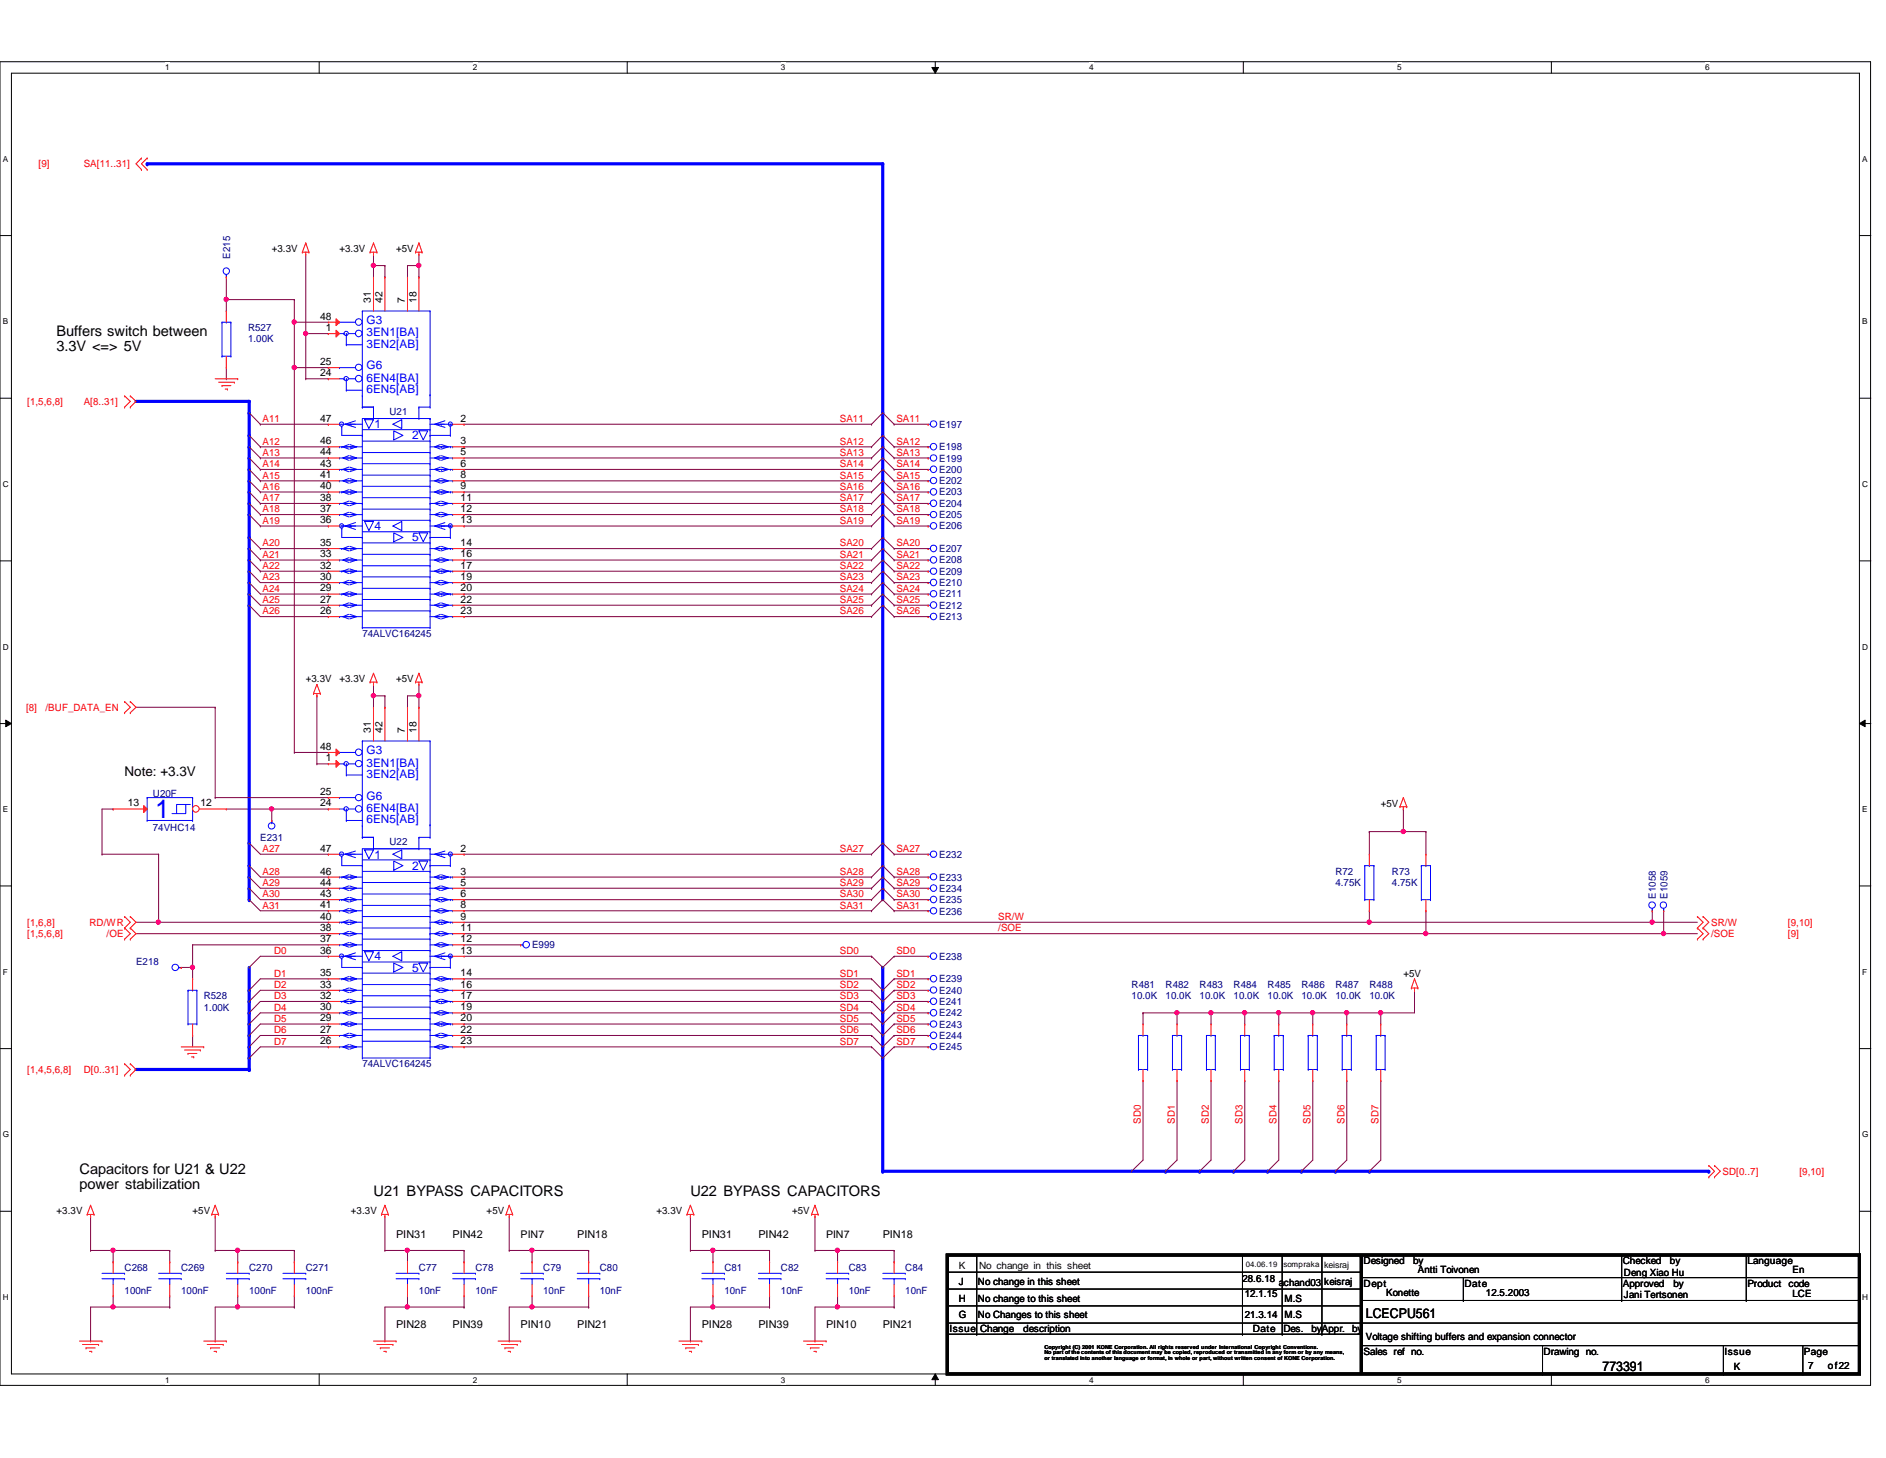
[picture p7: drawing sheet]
<svg xmlns="http://www.w3.org/2000/svg" width="279mm" height="216mm" viewBox="0 0 279 216" stroke-linecap="round" stroke-linejoin="round" font-family="sans-serif">
<defs><g id="words">
<text font-size="3.9" fill="#00f" x="23" y="121.2">1</text>
<g font-size="2.2">
<text x="8.4" y="49.7">Buffers switch between</text>
<text x="8.4" y="51.9">3.3V &lt;=&gt; 5V</text>
<text x="11.8" y="173.8">Capacitors for U21 &amp; U22</text>
<text x="11.8" y="176">power stabilization</text>
<text x="55.3" y="177.1">U21 BYPASS CAPACITORS</text>
<text x="102.3" y="177.1">U22 BYPASS CAPACITORS</text>
</g>
<g font-size="2">
<text x="18.5" y="114.9">Note: +3.3V</text>
<text x="202.4" y="195.2">LCECPU561</text>
<text x="237.4" y="202.9">773391</text>
</g>
<g font-size="1.8" fill="#00f">
<text x="55.5" y="63.4">1</text>
<text x="61" y="65.1">2</text>
<text x="55.5" y="78.5">4</text>
<text x="61" y="80.2">5</text>
<text x="55.5" y="127.1">1</text>
<text x="61" y="128.8">2</text>
<text x="55.5" y="142.2">4</text>
<text x="61" y="143.9">5</text>
</g>
<g font-size="1.7" fill="#00f">
<text x="54.3" y="48">G3</text>
<text x="54.3" y="49.8">3EN1[BA]</text>
<text x="54.3" y="51.5">3EN2[AB]</text>
<text x="54.3" y="56.5">6EN4[BA]</text>
<text x="54.3" y="58.2">6EN5[AB]</text>
<text x="54.3" y="54.7">G6</text>
<text x="54.3" y="111.7">G3</text>
<text x="54.3" y="113.5">3EN1[BA]</text>
<text x="54.3" y="115.2">3EN2[AB]</text>
<text x="54.3" y="118.4">G6</text>
<text x="54.3" y="120.2">6EN4[BA]</text>
<text x="54.3" y="121.9">6EN5[AB]</text>
</g>
<g font-size="1.6">
<text x="58.7" y="183.3">PIN31</text>
<text x="67.1" y="183.3">PIN42</text>
<text x="77.1" y="183.3">PIN7</text>
<text x="85.5" y="183.3">PIN18</text>
<text x="104" y="183.3">PIN31</text>
<text x="112.4" y="183.3">PIN42</text>
<text x="122.4" y="183.3">PIN7</text>
<text x="130.8" y="183.3">PIN18</text>
<text x="58.7" y="196.7">PIN28</text>
<text x="67.1" y="196.7">PIN39</text>
<text x="77.1" y="196.7">PIN10</text>
<text x="85.5" y="196.7">PIN21</text>
<text x="104" y="196.7">PIN28</text>
<text x="112.4" y="196.7">PIN39</text>
<text x="122.4" y="196.7">PIN10</text>
<text x="130.8" y="196.7">PIN21</text>
</g>
<g font-size="1.5" fill="#f00">
<text x="5.7" y="24.8">[9]</text>
<text x="12.4" y="24.8">SA[11..31]</text>
<text x="4" y="60">[1,5,6,8]</text>
<text x="12.4" y="60">A[8..31]</text>
<text x="38.9" y="62.5">A11</text>
<text x="38.9" y="65.8">A12</text>
<text x="124.4" y="65.8">SA12</text>
<text x="124.4" y="62.5">SA11</text>
<text x="132.8" y="62.5">SA11</text>
<text x="132.8" y="65.8">SA12</text>
<text x="38.9" y="69.2">A14</text>
<text x="38.9" y="70.9">A15</text>
<text x="38.9" y="67.5">A13</text>
<text x="124.4" y="69.2">SA14</text>
<text x="124.4" y="70.9">SA15</text>
<text x="124.4" y="67.5">SA13</text>
<text x="132.8" y="70.9">SA15</text>
<text x="132.8" y="67.5">SA13</text>
<text x="132.8" y="69.2">SA14</text>
<text x="38.9" y="75.9">A18</text>
<text x="38.9" y="77.6">A19</text>
<text x="38.9" y="72.5">A16</text>
<text x="38.9" y="74.2">A17</text>
<text x="124.4" y="72.5">SA16</text>
<text x="124.4" y="75.9">SA18</text>
<text x="124.4" y="74.2">SA17</text>
<text x="124.4" y="77.6">SA19</text>
<text x="132.8" y="75.9">SA18</text>
<text x="132.8" y="72.5">SA16</text>
<text x="132.8" y="77.6">SA19</text>
<text x="132.8" y="74.2">SA17</text>
<text x="38.9" y="82.6">A21</text>
<text x="38.9" y="80.9">A20</text>
<text x="124.4" y="80.9">SA20</text>
<text x="124.4" y="82.6">SA21</text>
<text x="132.8" y="80.9">SA20</text>
<text x="132.8" y="82.6">SA21</text>
<text x="38.9" y="87.6">A24</text>
<text x="38.9" y="84.2">A22</text>
<text x="38.9" y="89.3">A25</text>
<text x="38.9" y="85.9">A23</text>
<text x="124.4" y="85.9">SA23</text>
<text x="124.4" y="84.2">SA22</text>
<text x="124.4" y="87.6">SA24</text>
<text x="124.4" y="89.3">SA25</text>
<text x="132.8" y="87.6">SA24</text>
<text x="132.8" y="85.9">SA23</text>
<text x="132.8" y="89.3">SA25</text>
<text x="132.8" y="84.2">SA22</text>
<text x="38.9" y="91">A26</text>
<text x="124.4" y="91">SA26</text>
<text x="132.8" y="91">SA26</text>
<text x="3.9" y="105.2">[8]</text>
<text x="6.7" y="105.2">/BUF_DATA_EN</text>
<text x="38.9" y="131.2">A29</text>
<text x="38.9" y="129.5">A28</text>
<text x="38.9" y="126.2">A27</text>
<text x="124.4" y="126.2">SA27</text>
<text x="124.4" y="129.5">SA28</text>
<text x="124.4" y="131.2">SA29</text>
<text x="132.8" y="126.2">SA27</text>
<text x="132.8" y="129.5">SA28</text>
<text x="132.8" y="131.2">SA29</text>
<text x="4" y="137.1">[1,6,8]</text>
<text x="13.3" y="137.1">RD/WR</text>
<text x="38.9" y="132.9">A30</text>
<text x="38.9" y="134.5">A31</text>
<text x="124.4" y="132.9">SA30</text>
<text x="124.4" y="134.5">SA31</text>
<text x="132.8" y="134.5">SA31</text>
<text x="132.8" y="132.9">SA30</text>
<text x="147.9" y="136.2">SR/W</text>
<text x="147.9" y="137.9">/SOE</text>
<text x="253.5" y="137.1">SR/W</text>
<text x="264.9" y="137.1">[9,10]</text>
<text x="4" y="138.8">[1,5,6,8]</text>
<text x="15.8" y="138.8">/OE</text>
<text x="40.6" y="141.3">D0</text>
<text x="124.4" y="141.3">SD0</text>
<text x="132.8" y="141.3">SD0</text>
<text x="253.5" y="138.8">/SOE</text>
<text x="264.9" y="138.8">[9]</text>
<text x="40.6" y="146.3">D2</text>
<text x="40.6" y="144.6">D1</text>
<text x="40.6" y="148">D3</text>
<text x="40.6" y="149.6">D4</text>
<text x="124.4" y="149.6">SD4</text>
<text x="124.4" y="146.3">SD2</text>
<text x="124.4" y="144.6">SD1</text>
<text x="124.4" y="148">SD3</text>
<text x="132.8" y="146.3">SD2</text>
<text x="132.8" y="149.6">SD4</text>
<text x="132.8" y="144.6">SD1</text>
<text x="132.8" y="148">SD3</text>
<text x="40.6" y="153">D6</text>
<text x="40.6" y="151.3">D5</text>
<text x="40.6" y="154.7">D7</text>
<text x="124.4" y="154.7">SD7</text>
<text x="124.4" y="151.3">SD5</text>
<text x="124.4" y="153">SD6</text>
<text x="132.8" y="153">SD6</text>
<text x="132.8" y="154.7">SD7</text>
<text x="132.8" y="151.3">SD5</text>
<text x="4" y="158.9">[1,4,5,6,8]</text>
<text x="12.4" y="158.9">D[0..31]</text>
<text x="169" y="166.4" transform="rotate(-90 169 166.4)">SD0</text>
<text x="174" y="166.4" transform="rotate(-90 174 166.4)">SD1</text>
<text x="179.1" y="166.4" transform="rotate(-90 179.1 166.4)">SD2</text>
<text x="184.1" y="166.4" transform="rotate(-90 184.1 166.4)">SD3</text>
<text x="189.1" y="166.4" transform="rotate(-90 189.1 166.4)">SD4</text>
<text x="194.1" y="166.4" transform="rotate(-90 194.1 166.4)">SD5</text>
<text x="199.2" y="166.4" transform="rotate(-90 199.2 166.4)">SD6</text>
<text x="204.2" y="166.4" transform="rotate(-90 204.2 166.4)">SD7</text>
<text x="255.2" y="173.9">SD[0..7]</text>
<text x="266.6" y="173.9">[9,10]</text>
</g>
<g font-size="1.5" fill="#000080">
<text x="34.1" y="38.3" transform="rotate(-90 34.1 38.3)">E215</text>
<text x="36.7" y="49.1">R527</text>
<text x="36.7" y="50.6">1.00K</text>
<text x="57.7" y="61.5">U21</text>
<text x="139.1" y="63.3">E197</text>
<text x="139.1" y="66.7">E198</text>
<text x="139.1" y="68.4">E199</text>
<text x="139.1" y="70">E200</text>
<text x="139.1" y="71.7">E202</text>
<text x="139.1" y="73.4">E203</text>
<text x="139.1" y="75.1">E204</text>
<text x="139.1" y="76.8">E205</text>
<text x="139.1" y="78.4">E206</text>
<text x="139.1" y="81.7">E207</text>
<text x="139.1" y="83.4">E208</text>
<text x="139.1" y="85.1">E209</text>
<text x="139.1" y="86.8">E210</text>
<text x="139.1" y="88.5">E211</text>
<text x="53.7" y="94.3">74ALVC164245</text>
<text x="139.1" y="90.1">E212</text>
<text x="139.1" y="91.8">E213</text>
<text x="22.6" y="118">U20F</text>
<text x="22.6" y="123">74VHC14</text>
<text x="38.6" y="124.5">E231</text>
<text x="57.7" y="125.2">U22</text>
<text x="139.1" y="130.4">E233</text>
<text x="139.1" y="127">E232</text>
<text x="197.8" y="129.5">R72</text>
<text x="197.8" y="131.2">4.75K</text>
<text x="206.2" y="129.5">R73</text>
<text x="206.2" y="131.2">4.75K</text>
<text x="139.1" y="133.7">E235</text>
<text x="139.1" y="135.4">E236</text>
<text x="139.1" y="132">E234</text>
<text x="245.3" y="133.1" transform="rotate(-90 245.3 133.1)">E1058</text>
<text x="247" y="133.1" transform="rotate(-90 247 133.1)">E1059</text>
<text x="20.2" y="143">E218</text>
<text x="78.8" y="140.4">E999</text>
<text x="139.1" y="142.1">E238</text>
<text x="30.2" y="148">R528</text>
<text x="30.2" y="149.6">1.00K</text>
<text x="139.1" y="147.2">E240</text>
<text x="139.1" y="148.8">E241</text>
<text x="139.1" y="145.5">E239</text>
<text x="167.6" y="146.3">R481</text>
<text x="167.6" y="148">10.0K</text>
<text x="172.7" y="146.3">R482</text>
<text x="172.7" y="148">10.0K</text>
<text x="177.7" y="146.3">R483</text>
<text x="177.7" y="148">10.0K</text>
<text x="182.8" y="146.3">R484</text>
<text x="182.8" y="148">10.0K</text>
<text x="187.8" y="146.3">R485</text>
<text x="187.8" y="148">10.0K</text>
<text x="192.8" y="146.3">R486</text>
<text x="192.8" y="148">10.0K</text>
<text x="197.8" y="146.3">R487</text>
<text x="197.8" y="148">10.0K</text>
<text x="202.9" y="146.3">R488</text>
<text x="202.9" y="148">10.0K</text>
<text x="139.1" y="155.5">E245</text>
<text x="139.1" y="150.5">E242</text>
<text x="139.1" y="152.2">E243</text>
<text x="139.1" y="153.8">E244</text>
<text x="53.7" y="158">74ALVC164245</text>
<text x="18.5" y="188.2">C268</text>
<text x="18.5" y="191.6">100nF</text>
<text x="26.8" y="188.2">C269</text>
<text x="26.8" y="191.6">100nF</text>
<text x="36.9" y="188.2">C270</text>
<text x="36.9" y="191.6">100nF</text>
<text x="45.3" y="188.2">C271</text>
<text x="45.3" y="191.6">100nF</text>
<text x="62.1" y="188.2">C77</text>
<text x="62.1" y="191.6">10nF</text>
<text x="70.4" y="188.2">C78</text>
<text x="70.4" y="191.6">10nF</text>
<text x="80.5" y="188.2">C79</text>
<text x="80.5" y="191.6">10nF</text>
<text x="88.9" y="188.2">C80</text>
<text x="88.9" y="191.6">10nF</text>
<text x="107.3" y="188.2">C81</text>
<text x="107.3" y="191.6">10nF</text>
<text x="115.7" y="188.2">C82</text>
<text x="115.7" y="191.6">10nF</text>
<text x="125.7" y="188.2">C83</text>
<text x="125.7" y="191.6">10nF</text>
<text x="134.1" y="188.2">C84</text>
<text x="134.1" y="191.6">10nF</text>
</g>
<g font-size="1.5">
<text x="40.3" y="37.3">+3.3V</text>
<text x="50.3" y="37.3">+3.3V</text>
<text x="58.7" y="37.3">+5V</text>
<text x="47.4" y="47.3">48</text>
<text x="54.9" y="44.9" transform="rotate(-90 54.9 44.9)">31</text>
<text x="56.6" y="44.9" transform="rotate(-90 56.6 44.9)">42</text>
<text x="60" y="44.9" transform="rotate(-90 60 44.9)">7</text>
<text x="61.7" y="44.9" transform="rotate(-90 61.7 44.9)">18</text>
<text x="48.3" y="49">1</text>
<text x="47.4" y="54.1">25</text>
<text x="47.4" y="55.7">24</text>
<text x="47.4" y="62.4">47</text>
<text x="47.4" y="65.8">46</text>
<text x="68.2" y="65.8">3</text>
<text x="68.2" y="62.4">2</text>
<text x="47.4" y="67.4">44</text>
<text x="47.4" y="69.1">43</text>
<text x="47.4" y="70.8">41</text>
<text x="68.2" y="70.8">8</text>
<text x="68.2" y="69.1">6</text>
<text x="68.2" y="67.4">5</text>
<text x="47.4" y="72.5">40</text>
<text x="47.4" y="74.2">38</text>
<text x="47.4" y="75.8">37</text>
<text x="47.4" y="77.5">36</text>
<text x="68.2" y="75.8">12</text>
<text x="68.2" y="74.2">11</text>
<text x="68.2" y="72.5">9</text>
<text x="68.2" y="77.5">13</text>
<text x="47.4" y="80.9">35</text>
<text x="47.4" y="82.5">33</text>
<text x="68.2" y="80.9">14</text>
<text x="68.2" y="82.5">16</text>
<text x="47.4" y="84.2">32</text>
<text x="47.4" y="85.9">30</text>
<text x="47.4" y="87.6">29</text>
<text x="47.4" y="89.2">27</text>
<text x="68.2" y="84.2">17</text>
<text x="68.2" y="85.9">19</text>
<text x="68.2" y="87.6">20</text>
<text x="68.2" y="89.2">22</text>
<text x="47.4" y="90.9">26</text>
<text x="68.2" y="90.9">23</text>
<text x="45.3" y="101">+3.3V</text>
<text x="50.3" y="101">+3.3V</text>
<text x="58.7" y="101">+5V</text>
<text x="47.4" y="111">48</text>
<text x="48.3" y="112.7">1</text>
<text x="54.9" y="108.5" transform="rotate(-90 54.9 108.5)">31</text>
<text x="56.6" y="108.5" transform="rotate(-90 56.6 108.5)">42</text>
<text x="60" y="108.5" transform="rotate(-90 60 108.5)">7</text>
<text x="61.7" y="108.5" transform="rotate(-90 61.7 108.5)">18</text>
<text x="18.9" y="119.4">13</text>
<text x="29.7" y="119.4">12</text>
<text x="47.4" y="117.7">25</text>
<text x="47.4" y="119.4">24</text>
<text x="204.6" y="119.5">+5V</text>
<text x="47.4" y="126.1">47</text>
<text x="47.4" y="129.5">46</text>
<text x="47.4" y="131.1">44</text>
<text x="68.2" y="131.1">5</text>
<text x="68.2" y="129.5">3</text>
<text x="68.2" y="126.1">2</text>
<text x="47.4" y="132.8">43</text>
<text x="47.4" y="134.5">41</text>
<text x="47.4" y="136.2">40</text>
<text x="47.4" y="137.9">38</text>
<text x="68.2" y="137.9">11</text>
<text x="68.2" y="136.2">9</text>
<text x="68.2" y="134.5">8</text>
<text x="68.2" y="132.8">6</text>
<text x="47.4" y="139.5">37</text>
<text x="47.4" y="141.2">36</text>
<text x="68.2" y="139.5">12</text>
<text x="68.2" y="141.2">13</text>
<text x="47.4" y="144.6">35</text>
<text x="47.4" y="146.3">33</text>
<text x="47.4" y="147.9">32</text>
<text x="47.4" y="149.6">30</text>
<text x="68.2" y="144.6">14</text>
<text x="68.2" y="146.3">16</text>
<text x="68.2" y="147.9">17</text>
<text x="68.2" y="149.6">19</text>
<text x="207.9" y="144.6">+5V</text>
<text x="47.4" y="151.3">29</text>
<text x="47.4" y="153">27</text>
<text x="47.4" y="154.6">26</text>
<text x="68.2" y="151.3">20</text>
<text x="68.2" y="153">22</text>
<text x="68.2" y="154.6">23</text>
<text x="8.4" y="179.8">+3.3V</text>
<text x="28.5" y="179.8">+5V</text>
<text x="52" y="179.8">+3.3V</text>
<text x="72.1" y="179.8">+5V</text>
<text x="97.2" y="179.8">+3.3V</text>
<text x="117.3" y="179.8">+5V</text>
<text x="142" y="190.2">J</text>
<text x="142" y="187.9">K</text>
<text x="144.9" y="190.2">No change in this sheet</text>
<text x="145" y="187.9">No change in this sheet</text>
<text x="184.1" y="189.9">28.6.18</text>
<text x="189.4" y="190.4">achand03</text>
<text x="196.2" y="190.2">keisraj</text>
<text x="202" y="187.2">Designed</text>
<text x="202" y="190.5">Dept</text>
<text x="205.4" y="191.9">Konette</text>
<text x="209.3" y="187.2">by</text>
<text x="210.1" y="188.6">Antti Toivonen</text>
<text x="217" y="190.5">Date</text>
<text x="220.1" y="191.9">12.5.2003</text>
<text x="240.4" y="187.2">Checked</text>
<text x="240.4" y="190.5">Approved</text>
<text x="240.6" y="188.9">Deng Xiao Hu</text>
<text x="247.4" y="187.2">by</text>
<text x="247.9" y="190.5">by</text>
<text x="258.9" y="187.2">Language</text>
<text x="258.9" y="190.5">Product</text>
<text x="265" y="190.5">code</text>
<text x="265.6" y="188.6">En</text>
<text x="140.7" y="197.3">Issue</text>
<text x="142" y="192.7">H</text>
<text x="142" y="195.2">G</text>
<text x="144.9" y="192.7">No change to this sheet</text>
<text x="144.9" y="195.2">No Changes to this sheet</text>
<text x="145.2" y="197.3">Change</text>
<text x="151.6" y="197.3">description</text>
<text x="184.4" y="192.1">12.1.15</text>
<text x="184.4" y="195.2">21.3.14</text>
<text x="185.6" y="197.3">Date</text>
<text x="190.1" y="197.3">Des.</text>
<text x="190.3" y="195.2">M.S</text>
<text x="190.3" y="192.7">M.S</text>
<text x="194.3" y="197.3">byAppr.</text>
<text x="200.3" y="197.3">by</text>
<text x="240.6" y="192.2">Jani Tertsonen</text>
<text x="265.6" y="192.1">LCE</text>
<text x="202" y="200.6">Sales ref no.</text>
<text x="202.4" y="198.5">Voltage shifting buffers and expansion connector</text>
<text x="228.7" y="200.6">Drawing no.</text>
<text x="255.5" y="200.6">Issue</text>
<text x="256.8" y="202.8">K</text>
<text x="267.3" y="200.6">Page</text>
<text x="267.9" y="202.6">7</text>
<text x="270.8" y="202.6">of22</text>
</g>
<text font-size="1.3" x="196.2" y="187.7">keisraj</text>
<g font-size="1.2">
<text x="24.5" y="10.4">1</text>
<text x="70.1" y="10.4">2</text>
<text x="115.7" y="10.4">3</text>
<text x="161.3" y="10.4">4</text>
<text x="207" y="10.4">5</text>
<text x="252.6" y="10.4">6</text>
<text x=".4" y="24">A</text>
<text x="275.9" y="24">A</text>
<text x=".4" y="48">B</text>
<text x="275.9" y="48">B</text>
<text x=".4" y="72.1">C</text>
<text x="275.9" y="72.1">C</text>
<text x=".4" y="96.2">D</text>
<text x="275.9" y="96.2">D</text>
<text x=".4" y="120.3">E</text>
<text x="275.9" y="120.3">E</text>
<text x=".4" y="144.3">F</text>
<text x="275.9" y="144.3">F</text>
<text x=".4" y="168.4">G</text>
<text x="275.9" y="168.4">G</text>
<text x="190.1" y="187.6">sompraka</text>
<text x=".4" y="192.5">H</text>
<text x="275.9" y="192.5">H</text>
<text x="24.5" y="204.7">1</text>
<text x="70.1" y="204.7">2</text>
<text x="115.7" y="204.7">3</text>
<text x="161.3" y="204.7">4</text>
<text x="207" y="204.7">5</text>
<text x="252.6" y="204.7">6</text>
</g>
<text font-size="1.1" x="184.6" y="187.6">04.06.19</text>
<g font-size=".8">
<text x="154.7" y="199.7">Copyright (C) 2001 KONE Corporation. All rights reserved under International Copyright Conventions.</text>
<text x="154.7" y="200.5">No part of the contents of this document may be copied, reproduced or transmitted in any form or by any means,</text>
<text x="154.7" y="201.4">or translated into another language or format, in whole or part, without written consent of KONE Corporation.</text>
</g>
</g></defs>
<path d="M0 9.1h277.1v196h-277.1zM1.7 10.8h273.8v192.7h-273.8z" fill="none" stroke="#000" stroke-width=".15"/>
<g fill="#fff">
<path d="M24.5 9.3h.6v1.4h-.6z"/>
<path d="M24.5 203.6h.6v1.4h-.6z"/>
</g>
<path d="M47.3 9.1v1.7M47.3 203.5v1.6" fill="none" stroke="#000" stroke-width=".15"/>
<g fill="#fff">
<path d="M70.1 9.3h.6v1.4h-.6z"/>
<path d="M70.1 203.6h.6v1.4h-.6z"/>
</g>
<path d="M92.9 9.1v1.7M92.9 203.5v1.6" fill="none" stroke="#000" stroke-width=".15"/>
<g fill="#fff">
<path d="M115.7 9.3h.6v1.4h-.6z"/>
<path d="M115.7 203.6h.6v1.4h-.6z"/>
</g>
<path d="M138 10h1l-.4 .8zM138.6 9.1v1.7M138.6 203.5l.4 .8h-1zM138.6 203.5v1.6" fill="none" stroke="#000" stroke-width=".15"/>
<path d="M138 10h1l-.4 .8zM138.6 203.5l.4 .8h-1z" fill="#000"/>
<g fill="#fff">
<path d="M161.3 9.3h.7v1.4h-.7z"/>
<path d="M161.3 203.6h.7v1.4h-.7z"/>
</g>
<path d="M184.2 9.1v1.7M184.2 203.5v1.6" fill="none" stroke="#000" stroke-width=".15"/>
<g fill="#fff">
<path d="M207 9.3h.6v1.4h-.6z"/>
<path d="M207 203.6h.6v1.4h-.6z"/>
</g>
<path d="M229.8 9.1v1.7M229.8 203.5v1.6" fill="none" stroke="#000" stroke-width=".15"/>
<g fill="#fff">
<path d="M252.6 9.3h.6v1.4h-.6z"/>
<path d="M252.6 203.6h.6v1.4h-.6z"/>
<path d="M.4 22.9h.8v1.3h-.8z"/>
<path d="M275.9 22.9h.7v1.3h-.7z"/>
<path d="M.4 46.9h.8v1.4h-.8z"/>
<path d="M275.9 46.9h.7v1.4h-.7z"/>
</g>
<path d="M0 34.9h1.7M275.5 34.9h1.7" fill="none" stroke="#000" stroke-width=".15"/>
<g fill="#fff">
<path d="M.4 71h.9v1.3h-.9z"/>
<path d="M275.9 71h.8v1.3h-.8z"/>
</g>
<path d="M0 59h1.7M275.5 59h1.7" fill="none" stroke="#000" stroke-width=".15"/>
<g fill="#fff">
<path d="M.4 95.1h.9v1.3h-.9z"/>
<path d="M275.9 95.1h.8v1.3h-.8z"/>
</g>
<path d="M0 83.1h1.7M275.5 83.1h1.7" fill="none" stroke="#000" stroke-width=".15"/>
<g fill="#fff">
<path d="M.4 119.2h.8v1.3h-.8z"/>
<path d="M275.9 119.2h.7v1.3h-.7z"/>
</g>
<path d="M0 107.1h1.7M.8 106.6l.9 .5-.9 .5zM275.5 107.1l.8-.5v1zM275.5 107.1h1.7" fill="none" stroke="#000" stroke-width=".15"/>
<path d="M.8 106.6l.9 .5-.9 .5zM275.5 107.1l.8-.5v1z" fill="#000"/>
<g fill="#fff">
<path d="M.4 143.2h.7v1.4h-.7z"/>
<path d="M275.9 143.2h.7v1.4h-.7z"/>
</g>
<path d="M0 131.2h1.7M275.5 131.2h1.7" fill="none" stroke="#000" stroke-width=".15"/>
<g fill="#fff">
<path d="M.4 167.3h.9v1.4h-.9z"/>
<path d="M275.9 167.3h.9v1.4h-.9z"/>
</g>
<path d="M0 155.3h1.7M275.5 155.3h1.7" fill="none" stroke="#000" stroke-width=".15"/>
<g fill="#fff">
<path d="M.4 191.4h.9v1.3h-.9z"/>
<path d="M275.9 191.4h.8v1.3h-.8z"/>
</g>
<path d="M0 179.4h1.7M275.5 179.4h1.7" fill="none" stroke="#000" stroke-width=".15"/>
<g fill="none" stroke="#800040" stroke-width=".15">
<path d="M46.9 113.1h.1M46.9 113.1h1.7M20.2 138.3h28.4M20.2 136.6h3.3M23.5 136.6h.1M48.6 138.3h.1M38.6 146.6h10M38.6 153.3h10M38.6 151.6h10M38.6 144.9h10M38.6 148.3h10M38.6 155h10"/>
<path d="M38.6 141.6h10M38.6 150h10M48.6 146.6h.1M48.6 153.3h.1M48.6 151.6h.1M48.6 144.9h.1M48.6 148.3h.1M48.6 155h.1M48.6 141.6h.1M48.6 150h.1M57 185.2h.1M57 180.2v5"/>
</g>
<path d="M36.9 66.2v1.6" fill="none" stroke="#00f" stroke-width=".47"/>
<circle cx="36.9" cy="67.8" r=".23" fill="#00f"/>
<path d="M36.9 128.2v1.7" fill="none" stroke="#00f" stroke-width=".47"/>
<circle cx="36.9" cy="129.9" r=".23" fill="#00f"/>
<path d="M36.9 64.5v1.7" fill="none" stroke="#00f" stroke-width=".47"/>
<circle cx="36.9" cy="66.2" r=".23" fill="#00f"/>
<path d="M38.6 76.2h10M48.6 76.2h.1M38.6 88h10M48.6 88h.1M33.5 119.8h6.8M40.3 119.8h.1" fill="none" stroke="#800040" stroke-width=".15"/>
<circle cx="40.2" cy="119.8" r=".32" fill="#f0f"/>
<circle cx="40.2" cy="119.8" r=".32" fill="none" stroke="#f0f" stroke-width=".15"/>
<path d="M36.9 71.2v1.7" fill="none" stroke="#00f" stroke-width=".47"/>
<circle cx="36.9" cy="72.9" r=".23" fill="#00f"/>
<path d="M36.9 88v1.6" fill="none" stroke="#00f" stroke-width=".47"/>
<circle cx="36.9" cy="89.6" r=".23" fill="#00f"/>
<path d="M36.9 131.5v1.7" fill="none" stroke="#00f" stroke-width=".47"/>
<circle cx="36.9" cy="133.2" r=".23" fill="#00f"/>
<path d="M36.9 67.8v1.7" fill="none" stroke="#00f" stroke-width=".47"/>
<circle cx="36.9" cy="69.5" r=".23" fill="#00f"/>
<path d="M38.6 69.5h10M48.6 69.5h.1M15.1 119.8h1.7M16.8 119.8h.1" fill="none" stroke="#800040" stroke-width=".15"/>
<path d="M36.9 74.5v1.7" fill="none" stroke="#00f" stroke-width=".47"/>
<circle cx="36.9" cy="76.2" r=".23" fill="#00f"/>
<path d="M38.6 77.9h10M48.6 77.9h.1" fill="none" stroke="#800040" stroke-width=".15"/>
<path d="M36.9 69.5v1.7" fill="none" stroke="#00f" stroke-width=".47"/>
<circle cx="36.9" cy="71.2" r=".23" fill="#00f"/>
<path d="M36.9 129.9v1.6" fill="none" stroke="#00f" stroke-width=".47"/>
<circle cx="36.9" cy="131.5" r=".23" fill="#00f"/>
<g fill="none" stroke="#800040" stroke-width=".15">
<path d="M55.3 39.3h.1M55.3 37.7v1.6M38.6 71.2h10M38.6 62.8h10M48.6 71.2h.1M48.6 62.8h.1M38.6 84.6h10M48.6 84.6h.1M38.6 133.2h10M38.6 131.5h10M38.6 134.9h10M48.6 133.2h.1"/>
<path d="M48.6 131.5h.1M48.6 134.9h.1M102.3 185.2h3.3M105.6 185.2h.1"/>
</g>
<circle cx="105.6" cy="185.1" r=".32" fill="#f0f"/>
<circle cx="105.6" cy="185.1" r=".32" fill="none" stroke="#f0f" stroke-width=".15"/>
<path d="M38.6 129.9h10M48.6 129.9h.1" fill="none" stroke="#800040" stroke-width=".15"/>
<path d="M36.9 89.6v35.2" fill="none" stroke="#00f" stroke-width=".47"/>
<circle cx="36.9" cy="124.8" r=".23" fill="#00f"/>
<path d="M36.9 79.6v1.6" fill="none" stroke="#00f" stroke-width=".47"/>
<circle cx="36.9" cy="81.2" r=".23" fill="#00f"/>
<path d="M36.9 86.3v1.7" fill="none" stroke="#00f" stroke-width=".47"/>
<circle cx="36.9" cy="88" r=".23" fill="#00f"/>
<path d="M55.3 103h1.7M57 103h.1M38.6 126.5h10M48.6 126.5h.1" fill="none" stroke="#800040" stroke-width=".15"/>
<circle cx="55.3" cy="103" r=".32" fill="#f0f"/>
<circle cx="55.3" cy="103" r=".32" fill="none" stroke="#f0f" stroke-width=".15"/>
<path d="M38.6 89.6h10M38.6 82.9h10M48.6 89.6h.1M48.6 82.9h.1" fill="none" stroke="#800040" stroke-width=".15"/>
<path d="M36.9 84.6v1.7" fill="none" stroke="#00f" stroke-width=".47"/>
<circle cx="36.9" cy="86.3" r=".23" fill="#00f"/>
<path d="M45.3 56.1h3.3M48.6 56.1h.1" fill="none" stroke="#800040" stroke-width=".15"/>
<path d="M36.9 124.8v3.4" fill="none" stroke="#00f" stroke-width=".47"/>
<circle cx="36.9" cy="128.2" r=".23" fill="#00f"/>
<path d="M36.9 82.9v1.7" fill="none" stroke="#00f" stroke-width=".47"/>
<circle cx="36.9" cy="84.6" r=".23" fill="#00f"/>
<path d="M36.9 81.2v1.7" fill="none" stroke="#00f" stroke-width=".47"/>
<circle cx="36.9" cy="82.9" r=".23" fill="#00f"/>
<path d="M36.9 76.2v3.4" fill="none" stroke="#00f" stroke-width=".47"/>
<circle cx="36.9" cy="79.6" r=".23" fill="#00f"/>
<path d="M38.6 67.8h10M38.6 72.9h10M48.6 67.8h.1M48.6 72.9h.1M38.6 91.3h10M48.6 91.3h.1M40.3 119.8v1.7M40.3 121.5h.1M114 186.9h.1M114 185.2v1.7" fill="none" stroke="#800040" stroke-width=".15"/>
<path d="M36.9 61.1v3.4" fill="none" stroke="#00f" stroke-width=".47"/>
<circle cx="36.9" cy="64.5" r=".23" fill="#00f"/>
<path d="M45.3 49.4h3.3M48.6 49.4h.1M38.6 74.5h10M48.6 74.5h.1M38.6 81.2h10M48.6 81.2h.1M40.3 119.8h8.3M46.9 103h.1M46.9 103v10.1M48.6 119.8h.1" fill="none" stroke="#800040" stroke-width=".15"/>
<path d="M36.9 59.4v1.7" fill="none" stroke="#00f" stroke-width=".47"/>
<circle cx="36.9" cy="61.1" r=".23" fill="#00f"/>
<path d="M36.9 72.9v1.6" fill="none" stroke="#00f" stroke-width=".47"/>
<circle cx="36.9" cy="74.5" r=".23" fill="#00f"/>
<path d="M38.6 66.2h10M48.6 66.2h.1M38.6 86.3h10M48.6 86.3h.1" fill="none" stroke="#800040" stroke-width=".15"/>
<path d="M36.9 143.3v3.3" fill="none" stroke="#00f" stroke-width=".47"/>
<circle cx="36.9" cy="146.6" r=".23" fill="#00f"/>
<path d="M36.9 146.6v1.7" fill="none" stroke="#00f" stroke-width=".47"/>
<circle cx="36.9" cy="148.3" r=".23" fill="#00f"/>
<path d="M36.9 148.3v1.7" fill="none" stroke="#00f" stroke-width=".47"/>
<circle cx="36.9" cy="150" r=".23" fill="#00f"/>
<path d="M36.9 150v1.6" fill="none" stroke="#00f" stroke-width=".47"/>
<circle cx="36.9" cy="151.6" r=".23" fill="#00f"/>
<path d="M36.9 151.6v1.7" fill="none" stroke="#00f" stroke-width=".47"/>
<circle cx="36.9" cy="153.3" r=".23" fill="#00f"/>
<path d="M36.9 153.3v1.7" fill="none" stroke="#00f" stroke-width=".47"/>
<circle cx="36.9" cy="155" r=".23" fill="#00f"/>
<path d="M36.9 155v1.7" fill="none" stroke="#00f" stroke-width=".47"/>
<circle cx="36.9" cy="156.7" r=".23" fill="#00f"/>
<path d="M36.9 156.7v1.7" fill="none" stroke="#00f" stroke-width=".47"/>
<circle cx="36.9" cy="158.4" r=".23" fill="#00f"/>
<path d="M20.2 158.4h16.7" fill="none" stroke="#00f" stroke-width=".47"/>
<circle cx="36.9" cy="158.4" r=".23" fill="#00f"/>
<path d="M102.3 198.6h.1M102.3 193.5v5.1M124.1 193.5h.1M124.1 191.9v1.6M132.5 193.5h.1M132.5 191.9v1.6" fill="none" stroke="#800040" stroke-width=".15"/>
<path d="M20.2 59.4h16.7" fill="none" stroke="#00f" stroke-width=".47"/>
<circle cx="36.9" cy="59.4" r=".23" fill="#00f"/>
<path d="M23.5 136.6h.1M23.5 126.5v10.1M23.5 136.6h25.1M48.6 136.6h.1" fill="none" stroke="#800040" stroke-width=".15"/>
<circle cx="23.5" cy="136.5" r=".32" fill="#f0f"/>
<circle cx="23.5" cy="136.5" r=".32" fill="none" stroke="#f0f" stroke-width=".15"/>
<path d="M15.1 119.8v6.7M31.9 118.1h16.7M48.6 118.1h.1M15.1 126.5h.1M15.1 126.5h8.4M23.5 126.5h.1M57 185.2h3.4M60.4 185.2h.1" fill="none" stroke="#800040" stroke-width=".15"/>
<circle cx="60.3" cy="185.1" r=".32" fill="#f0f"/>
<circle cx="60.3" cy="185.1" r=".32" fill="none" stroke="#f0f" stroke-width=".15"/>
<path d="M57 39.3h.1M57 39.3h-1.7v1.7M55.3 41h.1" fill="none" stroke="#800040" stroke-width=".15"/>
<circle cx="55.3" cy="39.3" r=".32" fill="#f0f"/>
<circle cx="55.3" cy="39.3" r=".32" fill="none" stroke="#f0f" stroke-width=".15"/>
<path d="M62.1 39.3h.1M62.1 37.7v1.6M57 104.7h.1M57 103v1.7M105.6 186.9h.1M105.6 185.2v1.7" fill="none" stroke="#800040" stroke-width=".15"/>
<circle cx="62" cy="39.3" r=".32" fill="#f0f"/>
<circle cx="62" cy="39.3" r=".32" fill="none" stroke="#f0f" stroke-width=".15"/>
<path d="M45.3 37.7v11.7M45.3 49.4h.1" fill="none" stroke="#800040" stroke-width=".15"/>
<circle cx="45.3" cy="49.4" r=".32" fill="#f0f"/>
<circle cx="45.3" cy="49.4" r=".32" fill="none" stroke="#f0f" stroke-width=".15"/>
<g fill="none" stroke="#800040" stroke-width=".15">
<path d="M43.6 47.7h.1M43.6 47.7h5M55.3 104.7h.1M55.3 103v1.7M57 198.6h.1M57 193.5v5.1M68.7 193.5h.1M68.7 186.9h.1M68.7 185.2v1.7M68.7 191.9v1.6M78.8 193.5h8.4M87.2 193.5h.1"/>
<path d="M105.6 193.5h8.4M114 193.5h.1"/>
</g>
<circle cx="78.8" cy="193.5" r=".32" fill="#f0f"/>
<circle cx="78.8" cy="193.5" r=".32" fill="none" stroke="#f0f" stroke-width=".15"/>
<g fill="none" stroke="#800040" stroke-width=".15">
<path d="M57 39.3v1.7M45.3 56.1h.1M45.3 49.4v6.7M57 41h.1M55.3 103h.1M55.3 101.3v1.7M13.4 185.2h.1M13.4 193.5h3.4M13.4 180.2v5M16.8 193.5h.1M16.8 185.2h8.3M25.1 185.2h.1"/>
<path d="M31.9 193.5h3.3M35.2 193.5h.1M43.6 186.9h.1M43.6 185.2v1.7M60.4 186.9h.1M68.7 185.2h.1M68.7 185.2h-8.3v1.7M102.3 185.2h.1M102.3 180.2v5M105.6 185.2h8.4M114 185.2h.1"/>
</g>
<circle cx="16.7" cy="185.1" r=".32" fill="#f0f"/>
<circle cx="16.7" cy="185.1" r=".32" fill="none" stroke="#f0f" stroke-width=".15"/>
<g fill="none" stroke="#800040" stroke-width=".15">
<path d="M60.4 39.3v1.7M60.4 41h.1M20.2 104.7h11.7M31.9 104.7h.1M31.9 118.1h.1M31.9 104.7v13.4M68.7 139.9h8.4M77.1 139.9h.1M202.9 123.1h.1M202.9 123.1v3.4M13.4 185.2h3.4M16.8 186.9h.1"/>
<path d="M16.8 185.2h.1M16.8 185.2v1.7M25.1 193.5h.1M25.1 186.9h.1M25.1 185.2v1.7M25.1 191.9v1.6M31.9 185.2h.1M31.9 180.2v5M75.4 185.2h3.4M78.8 185.2h.1"/>
</g>
<circle cx="78.8" cy="185.1" r=".32" fill="#f0f"/>
<circle cx="78.8" cy="185.1" r=".32" fill="none" stroke="#f0f" stroke-width=".15"/>
<path d="M60.4 103h1.7M62.1 103h.1M60.4 193.5h8.3M68.7 193.5h.1M132.5 186.9h.1M132.5 185.2v1.7" fill="none" stroke="#800040" stroke-width=".15"/>
<circle cx="60.3" cy="193.5" r=".32" fill="#f0f"/>
<circle cx="60.3" cy="193.5" r=".32" fill="none" stroke="#f0f" stroke-width=".15"/>
<path d="M31.9 198.6h.1M31.9 193.5v5.1M35.2 193.5h8.4M43.6 193.5h.1M78.8 193.5h.1M78.8 191.9v1.6M87.2 193.5h.1M87.2 191.9v1.6M105.6 193.5h.1M105.6 191.9v1.6" fill="none" stroke="#800040" stroke-width=".15"/>
<circle cx="35.2" cy="193.5" r=".32" fill="#f0f"/>
<circle cx="35.2" cy="193.5" r=".32" fill="none" stroke="#f0f" stroke-width=".15"/>
<path d="M16.8 193.5h.1M16.8 191.9v1.6M43.6 193.5h.1M43.6 191.9v1.6M57 193.5h3.4M60.4 193.5h.1M75.4 193.5h3.4M78.8 193.5h.1M120.7 198.6h.1M124.1 193.5h.1M124.1 193.5h-3.4v5.1" fill="none" stroke="#800040" stroke-width=".15"/>
<circle cx="124.1" cy="193.5" r=".32" fill="#f0f"/>
<circle cx="124.1" cy="193.5" r=".32" fill="none" stroke="#f0f" stroke-width=".15"/>
<path d="M16.8 193.5h8.3M25.1 193.5h.1M35.2 193.5h.1M35.2 191.9v1.6M60.4 193.5h.1M60.4 191.9v1.6M114 193.5h.1M114 191.9v1.6M124.1 193.5h8.4M132.5 193.5h.1" fill="none" stroke="#800040" stroke-width=".15"/>
<circle cx="16.7" cy="193.5" r=".32" fill="#f0f"/>
<circle cx="16.7" cy="193.5" r=".32" fill="none" stroke="#f0f" stroke-width=".15"/>
<path d="M102.3 193.5h3.3M105.6 193.5h.1" fill="none" stroke="#800040" stroke-width=".15"/>
<circle cx="105.6" cy="193.5" r=".32" fill="#f0f"/>
<circle cx="105.6" cy="193.5" r=".32" fill="none" stroke="#f0f" stroke-width=".15"/>
<path d="M43.6 54.4h.1M43.6 54.4v57M28.5 139.9h20.1M48.6 139.9h.1M244.8 134.9h.1M244.8 134.9v1.7M13.4 198.6h.1M13.4 193.5v5.1M75.4 198.6h.1M75.4 193.5v5.1" fill="none" stroke="#800040" stroke-width=".15"/>
<circle cx="43.6" cy="54.4" r=".32" fill="#f0f"/>
<circle cx="43.6" cy="54.4" r=".32" fill="none" stroke="#f0f" stroke-width=".15"/>
<g fill="none" stroke="#800040" stroke-width=".15">
<path d="M43.6 47.7h.1M43.6 47.7v6.7M43.6 111.4h.1M43.6 111.4h5M169.3 150h.1M169.3 150h5.1M174.4 150h.1M174.4 150v1.6M179.4 150h.1M179.4 150h5M184.4 150h.1M184.4 150v1.6"/>
<path d="M199.5 150h.1M199.5 150v1.6M78.8 185.2h8.4M87.2 185.2h.1M124.1 186.9h.1M132.5 185.2h.1M132.5 185.2h-8.4v1.7"/>
</g>
<circle cx="184.4" cy="150" r=".32" fill="#f0f"/>
<circle cx="184.4" cy="150" r=".32" fill="none" stroke="#f0f" stroke-width=".15"/>
<path d="M62.1 39.3v1.7M62.1 41h.1M184.4 150h.1M184.4 150h5M189.4 150h.1M189.4 150v1.6M120.7 185.2h3.4M124.1 185.2h.1" fill="none" stroke="#800040" stroke-width=".15"/>
<circle cx="124.1" cy="185.1" r=".32" fill="#f0f"/>
<circle cx="124.1" cy="185.1" r=".32" fill="none" stroke="#f0f" stroke-width=".15"/>
<path d="M62.1 103h.1M62.1 104.7h.1M62.1 101.3v3.4M209.5 146.6h.1M209.5 146.6v3.4" fill="none" stroke="#800040" stroke-width=".15"/>
<circle cx="62" cy="103" r=".32" fill="#f0f"/>
<circle cx="62" cy="103" r=".32" fill="none" stroke="#f0f" stroke-width=".15"/>
<path d="M194.5 150h.1M194.5 150h5M204.6 150h.1M204.6 150v1.6" fill="none" stroke="#800040" stroke-width=".15"/>
<circle cx="199.5" cy="150" r=".32" fill="#f0f"/>
<circle cx="199.5" cy="150" r=".32" fill="none" stroke="#f0f" stroke-width=".15"/>
<path d="M60.4 39.3h1.7M62.1 39.3h.1M189.4 150h.1M189.4 150h5.1" fill="none" stroke="#800040" stroke-width=".15"/>
<circle cx="194.5" cy="150" r=".32" fill="#f0f"/>
<circle cx="194.5" cy="150" r=".32" fill="none" stroke="#f0f" stroke-width=".15"/>
<circle cx="189.4" cy="150" r=".32" fill="#f0f"/>
<circle cx="189.4" cy="150" r=".32" fill="none" stroke="#f0f" stroke-width=".15"/>
<path d="M174.4 150h.1M174.4 150h5M75.4 185.2h.1M75.4 180.2v5M78.8 186.9h.1M78.8 185.2v1.7" fill="none" stroke="#800040" stroke-width=".15"/>
<circle cx="179.4" cy="150" r=".32" fill="#f0f"/>
<circle cx="179.4" cy="150" r=".32" fill="none" stroke="#f0f" stroke-width=".15"/>
<circle cx="174.3" cy="150" r=".32" fill="#f0f"/>
<circle cx="174.3" cy="150" r=".32" fill="none" stroke="#f0f" stroke-width=".15"/>
<path d="M169.3 150h.1M169.3 150v1.6M179.4 150h.1M179.4 150v1.6M31.9 185.2h11.7M35.2 185.2h.1M43.6 185.2h.1M120.7 185.2h.1M120.7 180.2v5" fill="none" stroke="#800040" stroke-width=".15"/>
<circle cx="35.2" cy="185.1" r=".32" fill="#f0f"/>
<circle cx="35.2" cy="185.1" r=".32" fill="none" stroke="#f0f" stroke-width=".15"/>
<path d="M60.4 104.7h.1M60.4 103v1.7M194.5 150h.1M194.5 150v1.6M204.6 150h.1M204.6 150h4.9M35.2 186.9h.1M35.2 185.2v1.7M87.2 186.9h.1M87.2 185.2v1.7" fill="none" stroke="#800040" stroke-width=".15"/>
<circle cx="204.5" cy="150" r=".32" fill="#f0f"/>
<circle cx="204.5" cy="150" r=".32" fill="none" stroke="#f0f" stroke-width=".15"/>
<path d="M211.2 123.1h.1M211.2 123.1v3.4M199.5 150h.1M199.5 150h5.1" fill="none" stroke="#800040" stroke-width=".15"/>
<path d="M130.8 173.4h36.8" fill="none" stroke="#00f" stroke-width=".47"/>
<circle cx="130.8" cy="173.4" r=".23" fill="#00f"/>
<path d="M192.8 173.4h5" fill="none" stroke="#00f" stroke-width=".47"/>
<circle cx="197.8" cy="173.4" r=".23" fill="#00f"/>
<path d="M132.5 146.6h.1M132.5 146.6h5M174.4 160h.1M174.4 160v11.8" fill="none" stroke="#800040" stroke-width=".15"/>
<path d="M182.8 173.4h5" fill="none" stroke="#00f" stroke-width=".47"/>
<circle cx="187.8" cy="173.4" r=".23" fill="#00f"/>
<path d="M179.4 160h.1M179.4 160v11.8M204.6 160h.1M204.6 160v11.8" fill="none" stroke="#800040" stroke-width=".15"/>
<path d="M130.8 146.6v1.7" fill="none" stroke="#00f" stroke-width=".47"/>
<circle cx="130.8" cy="146.6" r=".23" fill="#00f"/>
<path d="M187.8 173.4h5" fill="none" stroke="#00f" stroke-width=".47"/>
<circle cx="192.8" cy="173.4" r=".23" fill="#00f"/>
<path d="M132.5 153.3h.1M132.5 153.3h5M169.3 160h.1M169.3 160v11.8" fill="none" stroke="#800040" stroke-width=".15"/>
<path d="M172.7 173.4h5" fill="none" stroke="#00f" stroke-width=".47"/>
<circle cx="177.7" cy="173.4" r=".23" fill="#00f"/>
<path d="M132.5 141.6h.1M132.5 155h.1M132.5 141.6h5M132.5 155h5" fill="none" stroke="#800040" stroke-width=".15"/>
<path d="M130.8 156.7v16.7" fill="none" stroke="#00f" stroke-width=".47"/>
<circle cx="130.8" cy="156.7" r=".23" fill="#00f"/>
<path d="M184.4 160h.1M184.4 160v11.8M189.4 160h.1M189.4 160v11.8M199.5 160h.1M199.5 160v11.8" fill="none" stroke="#800040" stroke-width=".15"/>
<path d="M177.7 173.4h5.1" fill="none" stroke="#00f" stroke-width=".47"/>
<circle cx="182.8" cy="173.4" r=".23" fill="#00f"/>
<path d="M132.5 151.6h.1M132.5 151.6h5" fill="none" stroke="#800040" stroke-width=".15"/>
<path d="M130.8 155v1.7" fill="none" stroke="#00f" stroke-width=".47"/>
<circle cx="130.8" cy="155" r=".23" fill="#00f"/>
<path d="M68.7 150h.1M68.7 146.6h.1M68.7 150h60.4M68.7 146.6h60.4" fill="none" stroke="#800040" stroke-width=".15"/>
<path d="M130.8 151.6v1.7" fill="none" stroke="#00f" stroke-width=".47"/>
<circle cx="130.8" cy="151.6" r=".23" fill="#00f"/>
<path d="M130.8 143.3v3.3" fill="none" stroke="#00f" stroke-width=".47"/>
<circle cx="130.8" cy="143.3" r=".23" fill="#00f"/>
<path d="M68.7 155h.1M68.7 155h60.4M132.5 150h.1M132.5 144.9h.1M132.5 148.3h.1M132.5 150h5M132.5 144.9h5M132.5 148.3h5M194.5 160h.1M194.5 160v11.8" fill="none" stroke="#800040" stroke-width=".15"/>
<path d="M130.8 150v1.6" fill="none" stroke="#00f" stroke-width=".47"/>
<circle cx="130.8" cy="150" r=".23" fill="#00f"/>
<path d="M167.6 173.4h5.1" fill="none" stroke="#00f" stroke-width=".47"/>
<circle cx="172.7" cy="173.4" r=".23" fill="#00f"/>
<path d="M68.7 144.9h.1M68.7 144.9h60.4" fill="none" stroke="#800040" stroke-width=".15"/>
<path d="M202.9 173.4h50.3" fill="none" stroke="#00f" stroke-width=".47"/>
<circle cx="253.2" cy="173.4" r=".23" fill="#00f"/>
<path d="M68.7 151.6h.1M68.7 151.6h60.4" fill="none" stroke="#800040" stroke-width=".15"/>
<path d="M130.8 153.3v1.7" fill="none" stroke="#00f" stroke-width=".47"/>
<circle cx="130.8" cy="153.3" r=".23" fill="#00f"/>
<path d="M130.8 148.3v1.7" fill="none" stroke="#00f" stroke-width=".47"/>
<circle cx="130.8" cy="148.3" r=".23" fill="#00f"/>
<path d="M197.8 173.4h5.1" fill="none" stroke="#00f" stroke-width=".47"/>
<circle cx="202.9" cy="173.4" r=".23" fill="#00f"/>
<path d="M68.7 69.5h.1M68.7 69.5h60.4" fill="none" stroke="#800040" stroke-width=".15"/>
<path d="M130.8 86.3v1.7" fill="none" stroke="#00f" stroke-width=".47"/>
<circle cx="130.8" cy="86.3" r=".23" fill="#00f"/>
<path d="M132.5 81.2h.1M132.5 81.2h5M68.7 126.5h.1M68.7 126.5h60.4" fill="none" stroke="#800040" stroke-width=".15"/>
<path d="M130.8 124.8v3.4" fill="none" stroke="#00f" stroke-width=".47"/>
<circle cx="130.8" cy="124.8" r=".23" fill="#00f"/>
<path d="M132.5 71.2h.1M132.5 71.2h5M132.5 91.3h.1M132.5 91.3h5" fill="none" stroke="#800040" stroke-width=".15"/>
<path d="M130.8 79.6v1.6" fill="none" stroke="#00f" stroke-width=".47"/>
<circle cx="130.8" cy="79.6" r=".23" fill="#00f"/>
<path d="M68.7 91.3h.1M68.7 91.3h60.4M132.5 126.5h.1M132.5 126.5h5" fill="none" stroke="#800040" stroke-width=".15"/>
<path d="M130.8 76.2v3.4" fill="none" stroke="#00f" stroke-width=".47"/>
<circle cx="130.8" cy="76.2" r=".23" fill="#00f"/>
<path d="M132.5 88h.1M132.5 88h5" fill="none" stroke="#800040" stroke-width=".15"/>
<path d="M130.8 67.8v1.7" fill="none" stroke="#00f" stroke-width=".47"/>
<circle cx="130.8" cy="67.8" r=".23" fill="#00f"/>
<path d="M130.8 72.9v1.6" fill="none" stroke="#00f" stroke-width=".47"/>
<circle cx="130.8" cy="72.9" r=".23" fill="#00f"/>
<path d="M132.5 62.8h.1M132.5 62.8h5M244.8 136.6h.1M244.8 136.6h6.7" fill="none" stroke="#800040" stroke-width=".15"/>
<path d="M130.8 66.2v1.6" fill="none" stroke="#00f" stroke-width=".47"/>
<circle cx="130.8" cy="66.2" r=".23" fill="#00f"/>
<path d="M211.2 134.9h.1M211.2 134.9v3.4M246.5 134.9h.1M246.5 134.9v3.4" fill="none" stroke="#800040" stroke-width=".15"/>
<path d="M130.8 84.6v1.7" fill="none" stroke="#00f" stroke-width=".47"/>
<circle cx="130.8" cy="84.6" r=".23" fill="#00f"/>
<path d="M132.5 76.2h.1M132.5 76.2h5M132.5 86.3h.1M132.5 86.3h5M68.7 133.2h.1M68.7 133.2h60.4M132.5 134.9h.1M132.5 129.9h.1M132.5 134.9h5M132.5 129.9h5M202.9 134.9h.1M202.9 134.9v1.7" fill="none" stroke="#800040" stroke-width=".15"/>
<path d="M130.8 89.6v35.2" fill="none" stroke="#00f" stroke-width=".47"/>
<circle cx="130.8" cy="89.6" r=".23" fill="#00f"/>
<path d="M130.8 128.2v1.7" fill="none" stroke="#00f" stroke-width=".47"/>
<circle cx="130.8" cy="128.2" r=".23" fill="#00f"/>
<path d="M132.5 72.9h.1M132.5 72.9h5" fill="none" stroke="#800040" stroke-width=".15"/>
<path d="M130.8 69.5v1.7" fill="none" stroke="#00f" stroke-width=".47"/>
<circle cx="130.8" cy="69.5" r=".23" fill="#00f"/>
<path d="M132.5 77.9h.1M132.5 77.9h5M132.5 89.6h.1M132.5 89.6h5" fill="none" stroke="#800040" stroke-width=".15"/>
<path d="M130.8 64.5v1.7" fill="none" stroke="#00f" stroke-width=".47"/>
<circle cx="130.8" cy="64.5" r=".23" fill="#00f"/>
<path d="M132.5 67.8h.1M132.5 67.8h5M132.5 82.9h.1M132.5 82.9h5" fill="none" stroke="#800040" stroke-width=".15"/>
<path d="M130.8 61.1v3.4" fill="none" stroke="#00f" stroke-width=".47"/>
<circle cx="130.8" cy="61.1" r=".23" fill="#00f"/>
<path d="M130.8 129.9v1.6" fill="none" stroke="#00f" stroke-width=".47"/>
<circle cx="130.8" cy="129.9" r=".23" fill="#00f"/>
<path d="M130.8 71.2v1.7" fill="none" stroke="#00f" stroke-width=".47"/>
<circle cx="130.8" cy="71.2" r=".23" fill="#00f"/>
<path d="M68.7 71.2h.1M68.7 71.2h60.4M68.7 86.3h.1M68.7 86.3h60.4M132.5 133.2h.1M132.5 133.2h5M246.5 138.3h.1M246.5 138.3h5" fill="none" stroke="#800040" stroke-width=".15"/>
<path d="M130.8 81.2v1.7" fill="none" stroke="#00f" stroke-width=".47"/>
<circle cx="130.8" cy="81.2" r=".23" fill="#00f"/>
<path d="M68.7 72.9h.1M68.7 72.9h60.4" fill="none" stroke="#800040" stroke-width=".15"/>
<path d="M130.8 131.5v1.7" fill="none" stroke="#00f" stroke-width=".47"/>
<circle cx="130.8" cy="131.5" r=".23" fill="#00f"/>
<path d="M130.8 82.9v1.7" fill="none" stroke="#00f" stroke-width=".47"/>
<circle cx="130.8" cy="82.9" r=".23" fill="#00f"/>
<path d="M130.8 74.5v1.7" fill="none" stroke="#00f" stroke-width=".47"/>
<circle cx="130.8" cy="74.5" r=".23" fill="#00f"/>
<path d="M132.5 69.5h.1M132.5 69.5h5M132.5 84.6h.1M132.5 84.6h5" fill="none" stroke="#800040" stroke-width=".15"/>
<path d="M130.8 88v1.6" fill="none" stroke="#00f" stroke-width=".47"/>
<circle cx="130.8" cy="88" r=".23" fill="#00f"/>
<path d="M68.7 76.2h.1M68.7 76.2h60.4M132.5 74.5h.1M132.5 74.5h5M132.5 131.5h.1M132.5 131.5h5" fill="none" stroke="#800040" stroke-width=".15"/>
<path d="M21.8 24.3h109" fill="none" stroke="#00f" stroke-width=".47"/>
<circle cx="21.8" cy="24.3" r=".23" fill="#00f"/>
<path d="M130.8 24.3v36.8" fill="none" stroke="#00f" stroke-width=".47"/>
<circle cx="130.8" cy="24.3" r=".23" fill="#00f"/>
<path d="M132.5 66.2h.1M132.5 66.2h5M202.9 136.6h.1M202.9 136.6h41.9" fill="none" stroke="#800040" stroke-width=".15"/>
<circle cx="244.7" cy="136.5" r=".32" fill="#f0f"/>
<circle cx="244.7" cy="136.5" r=".32" fill="none" stroke="#f0f" stroke-width=".15"/>
<path d="M211.2 138.3h.1M211.2 138.3h35.3" fill="none" stroke="#800040" stroke-width=".15"/>
<circle cx="246.4" cy="138.2" r=".32" fill="#f0f"/>
<circle cx="246.4" cy="138.2" r=".32" fill="none" stroke="#f0f" stroke-width=".15"/>
<g fill="none" stroke="#800040" stroke-width=".15">
<path d="M68.7 74.5h.1M68.7 77.9h.1M68.7 66.2h.1M68.7 62.8h.1M68.7 74.5h60.4M68.7 77.9h60.4M68.7 67.8h60.4M68.7 66.2h60.4M68.7 62.8h60.4M129.1 67.8h.1M68.7 81.2h.1M68.7 82.9h.1"/>
<path d="M68.7 88h.1M68.7 81.2h60.4M68.7 82.9h60.4M68.7 84.6h60.4M68.7 88h60.4M68.7 89.6h60.4M129.1 84.6h.1M129.1 89.6h.1M207.9 119.8h.1M207.9 119.8v3.3M68.7 129.9h.1M68.7 134.9h.1"/>
<path d="M68.7 129.9h60.4M68.7 131.5h60.4M68.7 134.9h60.4M129.1 131.5h.1M207.9 123.1h.1M207.9 123.1h3.3"/>
</g>
<circle cx="207.9" cy="123.1" r=".32" fill="#f0f"/>
<circle cx="207.9" cy="123.1" r=".32" fill="none" stroke="#f0f" stroke-width=".15"/>
<path d="M68.7 136.6h134.2M202.9 123.1h.1M202.9 136.6h.1M202.9 123.1h5" fill="none" stroke="#800040" stroke-width=".15"/>
<circle cx="202.8" cy="136.5" r=".32" fill="#f0f"/>
<circle cx="202.8" cy="136.5" r=".32" fill="none" stroke="#f0f" stroke-width=".15"/>
<path d="M68.7 138.3h142.5M211.2 138.3h.1" fill="none" stroke="#800040" stroke-width=".15"/>
<circle cx="211.2" cy="138.2" r=".32" fill="#f0f"/>
<circle cx="211.2" cy="138.2" r=".32" fill="none" stroke="#f0f" stroke-width=".15"/>
<path d="M33.5 56.1h.1M33.5 54.4v1.7M43.6 44.4h.1M43.6 54.4h5M43.6 44.4v3.3M48.6 54.4h.1M68.7 141.6h60.4M68.7 148.3h60.4M68.7 153.3h60.4M129.1 141.6h.1M129.1 148.3h.1M129.1 153.3h.1" fill="none" stroke="#800040" stroke-width=".15"/>
<circle cx="43.6" cy="47.7" r=".32" fill="#f0f"/>
<circle cx="43.6" cy="47.7" r=".32" fill="none" stroke="#f0f" stroke-width=".15"/>
<path d="M33.5 44.4h.1M33.5 44.4h10.1" fill="none" stroke="#800040" stroke-width=".15"/>
<circle cx="33.5" cy="44.3" r=".32" fill="#f0f"/>
<circle cx="33.5" cy="44.3" r=".32" fill="none" stroke="#f0f" stroke-width=".15"/>
<path d="M33.5 46.1h.1M33.5 41h.1M33.5 41v5.1M26.8 143.3h.1M26.8 143.3h1.7M28.5 153.3h.1M28.5 143.3h.1M28.5 143.3v1.6M28.5 153.3v1.7" fill="none" stroke="#800040" stroke-width=".15"/>
<circle cx="28.5" cy="143.2" r=".32" fill="#f0f"/>
<circle cx="28.5" cy="143.2" r=".32" fill="none" stroke="#f0f" stroke-width=".15"/>
<g fill="none" stroke="#800040" stroke-width=".15">
<path d="M36.9 71.2l1.7 1.7M36.9 79.6l1.7 1.6M36.9 74.5l1.7 1.7M36.9 72.9l1.7 1.6M36.9 67.8l1.7 1.7M36.9 64.5l1.7 1.7M36.9 61.1l1.7 1.7M36.9 76.2l1.7 1.7M36.9 69.5l1.7 1.7M36.9 66.2l1.7 1.6M38.6 72.9h.1M38.6 76.2h.1"/>
<path d="M38.6 74.5h.1M38.6 69.5h.1M38.6 66.2h.1M38.6 62.8h.1M38.6 77.9h.1M38.6 71.2h.1M38.6 67.8h.1M129.1 72.9h.1M129.1 76.2h.1M129.1 74.5h.1M129.1 66.2h.1M129.1 67.8h.1"/>
<path d="M129.1 62.8h.1M129.1 71.2h.1M129.1 77.9h.1M129.1 69.5h.1M130.8 74.5h.1M130.8 71.2h.1M130.8 61.1h.1M130.8 76.2h.1M130.8 64.5h.1M130.8 67.8h.1M130.8 69.5h.1M130.8 79.6h.1"/>
<path d="M130.8 72.9h.1M130.8 66.2h.1M130.8 74.5l1.7 1.7M130.8 71.2l1.7 1.7M130.8 61.1l1.7 1.7M130.8 76.2l1.7 1.7M130.8 64.5l1.7 1.7M130.8 71.2l-1.7 1.7M130.8 67.8l1.7 1.7M130.8 74.5l-1.7 1.7M130.8 72.9l-1.7 1.6M130.8 64.5l-1.7 1.7"/>
<path d="M130.8 66.2l-1.7 1.6M130.8 61.1l-1.7 1.7M130.8 79.6l-1.7 1.6M130.8 69.5l1.7 1.7M130.8 69.5l-1.7 1.7M130.8 76.2l-1.7 1.7M130.8 79.6l1.7 1.6M130.8 72.9l1.7 1.6M130.8 66.2l1.7 1.6M130.8 67.8l-1.7 1.7M36.9 84.6h.1M36.9 88h.1"/>
<path d="M36.9 86.3h.1M36.9 89.6h.1M36.9 81.2l1.7 1.7M36.9 84.6l1.7 1.7M36.9 88l1.7 1.6M36.9 82.9l1.7 1.7M36.9 86.3l1.7 1.7M36.9 89.6l1.7 1.7M38.6 82.9h.1M38.6 81.2h.1M38.6 84.6h.1M129.1 82.9h.1"/>
<path d="M129.1 91.3h.1M129.1 88h.1M129.1 86.3h.1M129.1 81.2h.1M129.1 84.6h.1M129.1 89.6h.1M130.8 82.9h.1M130.8 89.6h.1M130.8 81.2h.1M130.8 86.3h.1M130.8 88h.1M130.8 84.6h.1"/>
<path d="M130.8 81.2l-1.7 1.7M130.8 89.6l-1.7 1.7M130.8 86.3l-1.7 1.7M130.8 82.9l1.7 1.7M130.8 89.6l1.7 1.7M130.8 81.2l1.7 1.7M130.8 86.3l1.7 1.7M130.8 84.6l-1.7 1.7M130.8 88l1.7 1.6M130.8 84.6l1.7 1.7M130.8 82.9l-1.7 1.7M130.8 88l-1.7 1.6"/>
<path d="M28.5 139.9h.1M28.5 139.9v3.4M36.9 133.2h.1M36.9 129.9h.1M36.9 124.8h.1M36.9 131.5h.1M36.9 128.2h.1M36.9 133.2l1.7 1.7M36.9 129.9l1.7 1.6M36.9 124.8l1.7 1.7M36.9 131.5l1.7 1.7M36.9 128.2l1.7 1.7"/>
<path d="M129.1 133.2h.1M129.1 134.9h.1M129.1 131.5h.1M129.1 126.5h.1M129.1 129.9h.1M130.8 133.2h.1M130.8 129.9h.1M130.8 131.5h.1M130.8 128.2h.1M130.8 124.8h.1M130.8 131.5l-1.7 1.7M130.8 133.2l-1.7 1.7"/>
<path d="M130.8 133.2l1.7 1.7M130.8 129.9l1.7 1.6M130.8 131.5l1.7 1.7M130.8 129.9l-1.7 1.6M130.8 124.8l-1.7 1.7M130.8 128.2l1.7 1.7M130.8 128.2l-1.7 1.7M130.8 124.8l1.7 1.7M36.9 143.3h.1M36.9 146.6h.1M36.9 148.3h.1M36.9 150h.1"/>
<path d="M36.9 151.6h.1M36.9 153.3h.1M36.9 155h.1M36.9 156.7h.1M38.6 141.6l-1.7 1.7M38.6 144.9l-1.7 1.7M38.6 146.6l-1.7 1.7M38.6 148.3l-1.7 1.7M38.6 150l-1.7 1.6M38.6 151.6l-1.7 1.7M38.6 153.3l-1.7 1.7M38.6 155l-1.7 1.7"/>
<path d="M129.1 141.6h.1M129.1 148.3h.1M129.1 146.6h.1M129.1 155h.1M129.1 153.3h.1M129.1 144.9h.1M129.1 150h.1M129.1 151.6h.1M129.1 141.6l1.7 1.7M129.1 148.3l1.7 1.7M129.1 146.6l1.7 1.7M129.1 155l1.7 1.7"/>
<path d="M129.1 153.3l1.7 1.7M129.1 144.9l1.7 1.7M129.1 150l1.7 1.6M129.1 151.6l1.7 1.7M130.8 150h.1M130.8 153.3h.1M130.8 146.6h.1M130.8 151.6h.1M130.8 143.3h.1M130.8 155h.1M130.8 156.7h.1M130.8 148.3h.1"/>
<path d="M132.5 148.3l-1.7 1.7M132.5 151.6l-1.7 1.7M132.5 144.9l-1.7 1.7M132.5 150l-1.7 1.6M132.5 141.6l-1.7 1.7M132.5 153.3l-1.7 1.7M132.5 155l-1.7 1.7M132.5 146.6l-1.7 1.7M167.6 173.4h.1M169.3 171.8l-1.7 1.6M172.7 173.4h.1M174.4 171.8l-1.7 1.6"/>
<path d="M177.7 173.4h.1M179.4 171.8l-1.7 1.6M182.8 173.4h.1M184.4 171.8l-1.6 1.6M187.8 173.4h.1M189.4 171.8l-1.6 1.6M192.8 173.4h.1M194.5 171.8l-1.7 1.6M197.8 173.4h.1M199.5 171.8l-1.7 1.6M202.9 173.4h.1M204.6 171.8l-1.7 1.6"/>
</g>
<g fill="none" stroke="#f00" stroke-width=".15">
<path d="M21 25.1h.1M21 23.4h.1M21 23.4l-.8 .9 .8 .8M21.8 25.1h.1M21.8 23.4h.1M21.8 23.4l-.8 .9 .8 .8M44.8 37.3h.1M44.8 37.3h1M45.3 37.7h.1M45.3 36h.1M45.3 37.3v.4M45.3 36l-.5 1.3"/>
<path d="M45.3 36l.5 1.3M45.8 37.3h.1M54.8 37.3h.1M54.8 37.3h1M55.3 37.7h.1M55.3 36h.1M55.3 37.3v.4M55.3 36l-.5 1.3M55.3 36l.5 1.3M55.8 37.3h.1M61.6 37.3h.1M61.6 37.3h.9"/>
<path d="M62.1 37.7h.1M62.1 36h.1M62.1 37.3v.4M62.1 36l-.5 1.3M62.1 36l.4 1.3M62.5 37.3h.1M18.5 58.6h.1M18.5 58.6l.8 .8-.8 .9M19.3 58.6h.1M19.3 58.6l.9 .8-.9 .9M31.9 56.1h3.3M32.4 56.6h2.3"/>
<path d="M32.9 57.1h.1M32.9 57.1h1.3M33.4 57.6h.3M33.7 57.6h.1M34.7 56.6h.1M35.2 56.1h.1M18.5 60.3h.1M19.3 60.3h.1M55.3 99.7h.1M55.3 99.7l-.5 1.3M55.3 99.7l.5 1.3M62.1 99.7h.1"/>
<path d="M62.1 99.7l-.5 1.3M62.1 99.7l.4 1.3M18.5 103.9h.1M18.5 105.5h.1M18.5 103.9l.8 .8-.8 .8M19.3 105.5h.1M19.3 103.9h.1M19.3 103.9l.9 .8-.9 .8M46.4 102.7h.1M46.4 102.7h1.1M46.9 103h.1M46.9 101.3h.1"/>
<path d="M46.9 102.7v.3M46.9 101.3l-.5 1.4M46.9 101.3l.6 1.4M47.5 102.7h.1M54.8 101h.1M54.8 101h1M55.3 101.3h.1M55.3 101v.3M55.8 101h.1M60.4 104.7h.1M60.4 104.7v5M61.6 101h.1"/>
<path d="M61.6 101h.9M62.1 101.3h.1M62.1 101v.3M62.5 101h.1M207.4 119.5h.1M207.4 119.5h1M207.9 119.8h.1M207.9 118.1h.1M207.9 119.5v.3M207.9 118.1l-.5 1.4M207.9 118.1l.5 1.4M208.4 119.5h.1"/>
<path d="M18.5 139.1h.1M18.5 137.4h.1M18.5 135.7h.1M18.5 137.4l.8 .9-.8 .8M18.5 135.7l.8 .9-.8 .8M19.3 137.4h.1M19.3 139.1h.1M19.3 135.7h.1M19.3 137.4l.9 .9-.9 .8M19.3 135.7l.9 .9-.9 .8M251.5 135.7h.1M251.5 137.4h.1"/>
<path d="M251.5 139.1h.1M251.5 135.7l.8 .9-.8 .8M251.5 137.4l.8 .9-.8 .8M252.3 135.7h.1M252.3 137.4h.1M252.3 139.1h.1M252.3 135.7l.9 .9-.9 .8M252.3 137.4l.9 .9-.9 .8M18.5 157.5h.1M18.5 159.2h.1M18.5 157.5l.8 .9-.8 .8M19.3 159.2h.1"/>
<path d="M19.3 157.5h.1M19.3 157.5l.9 .9-.9 .8M26.8 155h3.4M27.3 155.5h2.4M27.9 156h.1M27.9 156h1.3M28.4 156.5h.3M28.7 156.5h.1M29.7 155.5h.1M30.2 155h.1M137.5 155h.1M194.5 151.6h.1"/>
<path d="M194.5 151.6v1.7M194.5 158.4v1.6M209.1 146.3h.1M209.1 146.3h1M209.5 146.6h.1M209.5 144.9h.1M209.5 146.3v.3M209.5 144.9l-.4 1.4M209.5 144.9l.6 1.4M210.1 146.3h.1M12.9 179.8h.1M12.9 179.8h1"/>
<path d="M13.4 178.5h.1M13.4 179.8v.4M13.4 178.5l-.5 1.3M13.4 178.5l.5 1.3M13.9 179.8h.1M31.4 179.8h.1M31.4 179.8h1M31.9 178.5h.1M31.9 179.8v.4M31.9 178.5l-.5 1.3M31.9 178.5l.5 1.3M32.4 179.8h.1"/>
<path d="M56.5 179.8h.1M56.5 179.8h1M57 178.5h.1M57 179.8v.4M57 178.5l-.5 1.3M57 178.5l.5 1.3M57.5 179.8h.1M75 179.8h.1M75 179.8h.9M75.4 178.5h.1M75.4 179.8v.4M75.4 178.5l-.4 1.3"/>
<path d="M75.4 178.5l.5 1.3M75.9 179.8h.1M101.8 179.8h.1M101.8 179.8h1M102.3 178.5h.1M102.3 179.8v.4M102.3 178.5l-.5 1.3M102.3 178.5l.5 1.3M102.8 179.8h.1M120.2 179.8h.1M120.2 179.8h1M120.7 178.5h.1"/>
<path d="M120.7 179.8v.4M120.7 178.5l-.5 1.3M120.7 178.5l.5 1.3M121.2 179.8h.1M194.5 160h.1M253.2 172.6h.1M253.2 174.3h.1M253.2 172.6l.8 .8-.8 .9M254 172.6h.1M254 174.3h.1M254 172.6l.8 .8-.8 .9M11.8 198.6h3.3"/>
<path d="M12.2 199.1h2.4M12.7 199.6h.1M12.7 199.6h1.4M13.4 180.2h.1M14.6 199.1h.1M15.1 198.6h.1M30.2 198.6h3.3M30.7 199.1h2.4M31.2 199.6h.1M31.2 199.6h1.4M31.9 180.2h.1M33.1 199.1h.1"/>
<path d="M33.5 198.6h.1M55.3 198.6h3.4M55.8 199.1h2.4M56.3 199.6h.1M56.3 199.6h1.4M57 180.2h.1M58.2 199.1h.1M58.7 198.6h.1M73.8 198.6h3.3M74.3 199.1h2.3M74.8 199.6h.1M74.8 199.6h1.3"/>
<path d="M75.4 180.2h.1M76.6 199.1h.1M77.1 198.6h.1M100.6 198.6h3.4M101.1 199.1h2.4M101.6 199.6h.1M101.6 199.6h1.4M102.3 180.2h.1M103.5 199.1h.1M104 198.6h.1M119 198.6h3.4M119.5 199.1h2.4"/>
<path d="M120.1 199.6h.1M120.1 199.6h1.3M120.7 180.2h.1M121.9 199.1h.1M122.4 198.6h.1M13.3 200.1h.3M13.6 200.1h.1M31.7 200.1h.3M32 200.1h.1M56.9 200.1h.3M57.2 200.1h.1M75.3 200.1h.3"/>
<path d="M75.6 200.1h.1M102.1 200.1h.3M102.4 200.1h.1M120.6 200.1h.3M120.9 200.1h.1"/>
</g>
<path d="M140.3 185.8h135.2v17.7h-135.2zM201.7 186v17.3" fill="none" stroke="#000" stroke-width=".47"/>
<circle cx="201.7" cy="186" r=".23" fill="#000"/>
<g fill="none" stroke="#000" stroke-width=".15">
<path d="M140.3 190.9h.1M140.3 193.4h.1M140.3 195.9h.1M140.3 195.9h135.2M140.3 190.9h61.4M140.3 193.4h61.4M140.5 197.6h.1M140.5 188.4h.1M140.5 197.6h61.2M140.5 188.4h61.3M144.7 197.6h.1M144.7 185.8v11.8"/>
<path d="M184.1 197.6h.1M184.1 185.8v11.8M189.9 197.6h.1M189.9 185.8v11.8M195.8 197.6h.1M195.8 185.8v11.8M201.7 192.6h.1M201.7 199.3h73.8M201.7 192.6h73.8M201.7 189.2h73.8M216.8 192.6h.1M216.8 189.2v3.4"/>
<path d="M228.5 199.3v4.2M240.2 192.6h.1M240.2 185.8v6.8M255.3 199.3v4.2M258.7 192.6h.1M258.7 185.8v6.8M267.1 199.3v4.2M275.5 199.3h.1M275.5 195.9h.1M275.5 189.2h.1M228.5 203.5h.1M255.3 203.5h.1"/>
<path d="M267.1 203.5h.1"/>
</g>
<g fill="none" stroke="#00f" stroke-width=".15">
<path d="M50.3 111.4h.1M50.3 118.1h.1M50.3 111.4h2.4M50.3 113.1h.7M50.3 119.8h.7M50.3 118.1h2.4M51 113.1h.1M51 119.8h.1M51.3 114.8h.1M51.3 113.1h.1M51.3 119.8h.1M51.3 114.8h2.4"/>
<path d="M51.3 113.1v1.7M51.3 119.8v1.7M51.6 113.1h1.1M51.6 119.8h1.1M52.7 113.1h.1M52.7 119.8h.1M53.7 109.7h.1M53.7 109.7h10M53.7 109.7v14.3M63.7 109.7h.1M63.7 109.7v14.3M50.3 131.5h.1"/>
<path d="M50.3 134.9h.1M50.3 129.9h.1M50.3 133.2h.1M50.3 136.6h.1M50.3 138.3h.1M50.3 139.9h.1M50.3 126.5h.1M50.3 126.5h3.4M50.3 129.9h3.4M50.3 131.5h3.4M50.3 133.2h3.4M50.3 134.9h3.4"/>
<path d="M50.3 136.6h3.4M50.3 138.3h3.4M50.3 139.9h3.4M50.6 129.9h.1M50.6 133.2h.1M50.6 136.6h.1M50.6 126.8h.1M50.6 126.8v1.4h3.1M51.3 121.5h.1M51.3 121.5h2.4M51.6 131.2l-.8 .3 .8 .4M51.6 129.5l-.8 .4 .8 .3"/>
<path d="M51.6 132.9l-.8 .3 .8 .4M51.6 134.5l-.8 .4 .8 .3M51.6 136.2l-.8 .4 .8 .3M51.6 137.9l-.8 .4 .8 .3M51.6 139.6l-.8 .3 .8 .4M51.8 131.2l1 .3-1 .4M51.8 129.5l1 .4-1 .3M51.8 132.9l1 .3-1 .4M51.8 134.5l1 .4-1 .3M51.8 136.2l1 .4-1 .3M51.8 137.9l1 .4-1 .3M51.8 139.6l1 .3-1 .4"/>
<path d="M52 126.5h.1M52 129.9h.1M52 133.2h.1M52 136.6h.1M52.7 126l-1.6 .5 1.6 .5M53.7 122.3h.1M53.7 124h.1M53.7 138.3h.1M53.7 128.2h.1M53.7 124h1.6M53.7 130.7h10M53.7 134.1h10"/>
<path d="M53.7 129h10M53.7 132.4h10M53.7 135.7h10M53.7 137.4h10M53.7 139.1h10M53.7 127.3h10M54 125.9h1.3l-.6 1.3zM55.3 124h.1M55.3 125.7h.1M55.3 124v1.7M58.2 126.5l1.3-.6v1.3zM58.3 127.5l1.4 .7-1.4 .7z"/>
<path d="M62.1 125.7h.1M62.1 124h.1M62.1 127.5h1.3l-.7 1.4zM62.1 124h1.6M62.1 124v1.7M63.7 125.7h.1M63.7 130.7h.1M63.7 134.1h.1M63.7 138.3h.1M63.7 124h.1M63.7 122.1h.1M63.7 129h.1"/>
<path d="M63.7 132.4h.1M63.7 135.7h.1M63.7 137.4h.1M63.7 139.1h.1M63.7 128.2h.1M63.7 127.3h.1M63.7 125.7h-10v31M63.7 125.7v31M63.7 126.5h3.4M63.7 129.9h3.4M63.7 131.5h3.4M63.7 133.2h3.4"/>
<path d="M63.7 134.9h3.4M63.7 136.6h3.4M63.7 138.3h3.4M63.7 139.9h3.4M63.7 128.2h3M65.2 129.5l-.8 .4 .8 .3M65.2 131.2l-.8 .3 .8 .4M65.2 132.9l-.8 .3 .8 .4M65.2 134.5l-.8 .4 .8 .3M65.2 136.2l-.8 .4 .8 .3M65.2 137.9l-.8 .4 .8 .3M65.2 139.6l-.8 .3 .8 .4"/>
<path d="M65.4 136.6h.1M65.4 133.2h.1M65.4 129.9h.1M65.4 126.5h.1M65.4 129.5l1 .4-1 .3M65.4 131.2l1 .3-1 .4M65.4 132.9l1 .3-1 .4M65.4 134.5l1 .4-1 .3M65.4 136.2l1 .4-1 .3M65.4 137.9l1 .4-1 .3M65.4 139.6l1 .3-1 .4M65.9 126l-1.5 .5 1.5 .5"/>
<path d="M66.7 136.6h.1M66.7 133.2h.1M66.7 129.9h.1M66.7 126.5h.1M66.7 128.2h.1M66.7 126.8v1.4M67.1 134.9h.1M67.1 131.5h.1M67.1 136.6h.1M67.1 133.2h.1M67.1 129.9h.1M67.1 138.3h.1"/>
<path d="M67.1 139.9h.1M67.1 126.5h.1M50.3 146.6h.1M50.3 155h.1M50.3 153.3h.1M50.3 150h.1M50.3 141.6h.1M50.3 155h3.4M50.3 153.3h3.4M50.3 144.9h3.4M50.3 151.6h3.4M50.3 148.3h3.4"/>
<path d="M50.3 141.6h3.4M50.3 146.6h3.4M50.3 150h3.4M50.6 144.9h.1M50.6 151.6h.1M50.6 148.3h.1M50.6 141.9h.1M50.6 141.9v1.4h3.1M51.1 144.9h.1M51.1 148.3h.1M51.1 151.6h.1M51.6 146.3l-.8 .3 .8 .4"/>
<path d="M51.6 154.7l-.8 .3 .8 .4M51.6 148l-.8 .3 .8 .3M51.6 149.6l-.8 .4 .8 .3M51.6 153l-.8 .3 .8 .4M51.6 151.3l-.8 .3 .8 .4M51.6 144.6l-.8 .3 .8 .4M51.8 146.3l1 .3-1 .4M51.8 154.7l1 .3-1 .4M51.8 148l1 .3-1 .3M51.8 149.6l1 .4-1 .3M51.8 153l1 .3-1 .4M51.8 151.3l1 .3-1 .4"/>
<path d="M51.8 144.6l1 .3-1 .4M52 144.9h.1M52 141.6h.1M52 148.3h.1M52 151.6h.1M52.7 141.1l-1.6 .5 1.6 .5M53.7 156.7h.1M53.7 143.3h.1M53.7 140.8h10M53.7 142.5h10M53.7 144.1h10M53.7 145.8h10"/>
<path d="M53.7 147.4h10M53.7 149.1h10M53.7 150.8h10M53.7 152.5h10M53.7 154.2h10M53.7 156.7h10M54 140.9h1.3l-.6 1.4zM58.2 141.6l1.3-.7v1.4zM58.3 142.6l1.4 .7-1.4 .6zM62.1 142.6h1.3l-.7 1.3zM63.7 140.8h.1M63.7 142.5h.1"/>
<path d="M63.7 144.1h.1M63.7 145.8h.1M63.7 147.4h.1M63.7 149.1h.1M63.7 150.8h.1M63.7 152.5h.1M63.7 154.2h.1M63.7 156.7h.1M63.7 143.3h.1M63.7 155h3.4M63.7 153.3h3.4M63.7 144.9h3.4"/>
<path d="M63.7 143.3h3M63.7 151.6h3.4M63.7 148.3h3.4M63.7 141.6h3.4M63.7 146.6h3.4M63.7 150h3.4M65.2 154.7l-.8 .3 .8 .4M65.2 148l-.8 .3 .8 .3M65.2 153l-.8 .3 .8 .4M65.2 144.6l-.8 .3 .8 .4M65.2 151.3l-.8 .3 .8 .4M65.2 149.6l-.8 .4 .8 .3"/>
<path d="M65.2 146.3l-.8 .3 .8 .4M65.4 144.9h.1M65.4 151.6h.1M65.4 154.7l1 .3-1 .4M65.4 148l1 .3-1 .3M65.4 141.6h.1M65.4 148.3h.1M65.4 153l1 .3-1 .4M65.4 144.6l1 .3-1 .4M65.4 151.3l1 .3-1 .4M65.4 149.6l1 .4-1 .3M65.4 146.3l1 .3-1 .4"/>
<path d="M65.9 141.1l-1.5 .5 1.5 .5M66.7 151.6h.1M66.7 141.6h.1M66.7 144.9h.1M66.7 148.3h.1M66.7 143.3h.1M66.7 141.9v1.4M67.1 146.6h.1M67.1 153.3h.1M67.1 155h.1M67.1 150h.1M67.1 141.6h.1"/>
<path d="M67.1 144.9h.1M67.1 148.3h.1M67.1 151.6h.1M137.5 155h.3M137.8 155h.1M193.8 158.4h.1M193.8 153.3h.1M193.8 153.3h1.4M193.8 158.4h1.4M193.8 153.3v5.1M194.5 153.3h.1M195.2 153.3h.1"/>
<path d="M195.2 158.4h.1M195.2 153.3v5.1"/>
<circle cx="51.3" cy="119.8" r=".32"/>
<circle cx="51.3" cy="113.1" r=".32"/>
<circle cx="53.1" cy="111.4" r=".49"/>
<circle cx="53.1" cy="119.8" r=".49"/>
<circle cx="53.2" cy="113.1" r=".48"/>
<circle cx="53.2" cy="118.1" r=".48"/>
<circle cx="50.6" cy="126.5" r=".32"/>
<circle cx="66.7" cy="126.5" r=".31"/>
<circle cx="50.6" cy="141.6" r=".32"/>
<circle cx="66.7" cy="141.6" r=".31"/>
<circle cx="138.3" cy="155" r=".47"/>
</g>
<path d="M49.8 110.9l.5 .5-.5 .5z" fill="#f00"/>
<path d="M48.6 111.4h.1M48.6 111.4h1.7M49.8 110.9l.5 .5-.5 .5z" fill="none" stroke="#f00" stroke-width=".15"/>
<path d="M49.8 112.6l.5 .5-.5 .5z" fill="#f00"/>
<g fill="none" stroke="#f00" stroke-width=".15">
<path d="M48.6 113.1h.1M48.6 118.1h.1M48.6 119.8h.1M48.6 113.1h1.7M48.6 118.1h1.7M48.6 119.8h1.7M49.8 112.6l.5 .5-.5 .5zM55.3 104.7h.1M55.3 104.7v5M57 104.7h.1M57 104.7v5M62.1 104.7h.1"/>
<path d="M62.1 104.7v5M48.6 126.5h.1M48.6 129.9h.1M48.6 131.5h.1M48.6 133.2h.1M48.6 134.9h.1M48.6 136.6h.1M48.6 138.3h.1M48.6 139.9h.1M48.6 126.5h1.7M48.6 129.9h1.7M48.6 131.5h1.7"/>
<path d="M48.6 133.2h1.7M48.6 134.9h1.7M48.6 136.6h1.7M48.6 138.3h1.7M48.6 139.9h1.7M67.1 126.5h1.6M67.1 129.9h1.6M67.1 131.5h1.6M67.1 133.2h1.6M67.1 134.9h1.6M67.1 136.6h1.6M67.1 138.3h1.6"/>
<path d="M67.1 139.9h1.6M68.7 139.9h.1M68.7 138.3h.1M68.7 136.6h.1M68.7 134.9h.1M68.7 133.2h.1M68.7 131.5h.1M68.7 129.9h.1M68.7 126.5h.1M48.6 141.6h.1M48.6 144.9h.1M48.6 146.6h.1"/>
<path d="M48.6 148.3h.1M48.6 150h.1M48.6 151.6h.1M48.6 153.3h.1M48.6 155h.1M48.6 141.6h1.7M48.6 144.9h1.7M48.6 146.6h1.7M48.6 148.3h1.7M48.6 150h1.7M48.6 151.6h1.7M48.6 153.3h1.7"/>
<path d="M48.6 155h1.7M67.1 141.6h1.6M67.1 144.9h1.6M67.1 146.6h1.6M67.1 148.3h1.6M67.1 150h1.6M67.1 151.6h1.6M67.1 153.3h1.6M67.1 155h1.6M68.7 141.6h.1M68.7 144.9h.1M68.7 146.6h.1"/>
<path d="M68.7 148.3h.1M68.7 150h.1M68.7 151.6h.1M68.7 153.3h.1M68.7 155h.1"/>
</g>
<path d="M21.8 118.1h.1M21.8 118.1v3.4M21.8 118.1h6.7M27.5 119.1v1.4h-2M28.2 119.1h-2v1.4M28.5 118.1h.1M28.5 118.1v3.4M21.8 121.5h.1M21.8 121.5h6.7M28.5 121.5h.1" fill="none" stroke="#00f" stroke-width=".15"/>
<path d="M21.3 119.3l.5 .5-.5 .5z" fill="#f00"/>
<path d="M16.8 119.8h.1M16.8 119.8h5M21.3 119.3l.5 .5-.5 .5z" fill="none" stroke="#f00" stroke-width=".15"/>
<circle cx="29" cy="119.8" r=".49" fill="#fff"/>
<g fill="none" stroke="#f00" stroke-width=".15">
<path d="M60.4 41h.1M60.4 41v5.1M137.5 66.2h.1M137.5 67.8h.1M137.5 69.5h.1M29.5 119.8h4M33.5 119.8h.1M137.5 133.2h.1M137.5 129.9h.1M137.5 146.6h.1M199.5 151.6h.1M199.5 151.6v1.7"/>
<path d="M199.5 158.4v1.6M199.5 160h.1M43.6 186.9h.1M43.6 191.9h.1M43.6 186.9v1.7M43.6 190.2v1.7"/>
<circle cx="29" cy="119.8" r=".49"/>
</g>
<g fill="none" stroke="#00f" stroke-width=".15">
<path d="M50.3 47.7h.1M50.3 54.4h.1M50.3 47.7h2.4M50.3 49.4h.7M50.3 56.1h.7M50.3 54.4h2.4M51 49.4h.1M51 56.1h.1M51.3 51.1h.1M51.3 49.4h.1M51.3 56.1h.1M51.3 57.8h.1"/>
<path d="M51.3 51.1h2.4M51.3 49.4v1.7M51.3 56.1v1.7M51.3 57.8h2.4M51.6 49.4h1.1M51.6 56.1h1.1M52.7 49.4h.1M52.7 56.1h.1M53.7 46.1h.1M53.7 58.6h.1M53.7 46.1h10M53.7 46.1v14.2"/>
<path d="M63.7 46.1h.1M63.7 58.5h.1M63.7 46.1v14.2M50.3 67.8h.1M50.3 71.2h.1M50.3 66.2h.1M50.3 69.5h.1M50.3 72.9h.1M50.3 74.5h.1M50.3 76.2h.1M50.3 62.8h.1M50.3 77.9h.1"/>
<path d="M50.3 66.2h3.4M50.3 67.8h3.4M50.3 69.5h3.4M50.3 62.8h3.4M50.3 71.2h3.4M50.3 72.9h3.4M50.3 74.5h3.4M50.3 76.2h3.4M50.3 77.9h3.4M50.6 66.2h.1M50.6 69.5h.1M50.6 72.9h.1"/>
<path d="M50.6 63.2h.1M50.6 78.2h.1M50.6 63.2v1.3h3.1M50.6 78.2v1.4h3.1M51.6 67.5l-.8 .3 .8 .4M51.6 65.8l-.8 .4 .8 .3M51.6 69.2l-.8 .3 .8 .3M51.6 70.9l-.8 .3 .8 .3M51.6 72.5l-.8 .4 .8 .3M51.6 74.2l-.8 .3 .8 .4M51.6 75.9l-.8 .3 .8 .3M51.8 67.5l1 .3-1 .4"/>
<path d="M51.8 65.8l1 .4-1 .3M51.8 69.2l1 .3-1 .3M51.8 70.9l1 .3-1 .3M51.8 72.5l1 .4-1 .3M51.8 74.2l1 .3-1 .4M51.8 75.9l1 .3-1 .3M52 62.8h.1M52 66.2h.1M52 69.5h.1M52 72.9h.1M52 77.9h.1M52.7 62.3l-1.6 .5 1.6 .5"/>
<path d="M52.7 77.4l-1.6 .5 1.6 .5M53.7 60.3h.1M53.7 74.5h.1M53.7 64.5h.1M53.7 79.6h.1M53.7 60.3h1.6M53.7 67h10M53.7 70.4h10M53.7 65.3h10M53.7 68.7h10M53.7 72h10M53.7 73.7h10"/>
<path d="M53.7 75.4h10M53.7 63.6h10M53.7 77h10M53.7 78.7h10M54 62.1h1.3l-.6 1.4zM54 77.2h1.3l-.6 1.4zM55.3 60.3h.1M55.3 62h.1M55.3 60.3v1.7M58.2 62.8l1.3-.7v1.4zM58.2 77.9l1.3-.7v1.4zM58.3 63.8l1.4 .7-1.4 .7z"/>
<path d="M58.3 78.9l1.4 .7-1.4 .6zM62.1 62h.1M62.1 60.3h.1M62.1 63.8h1.3l-.7 1.4zM62.1 78.9h1.3l-.7 1.3zM62.1 60.3h1.6M62.1 60.3v1.7M63.7 62h.1M63.7 67h.1M63.7 70.4h.1M63.7 74.5h.1M63.7 60.3h.1"/>
<path d="M63.7 65.3h.1M63.7 68.7h.1M63.7 72h.1M63.7 73.7h.1M63.7 75.4h.1M63.7 64.5h.1M63.7 63.6h.1M63.7 77h.1M63.7 78.7h.1M63.7 79.6h.1M63.7 66.2h3.4M63.7 67.8h3.4"/>
<path d="M63.7 69.5h3.4M63.7 62h-10v31M63.7 62v31M63.7 62.8h3.4M63.7 71.2h3.4M63.7 72.9h3.4M63.7 74.5h3.4M63.7 76.2h3.4M63.7 64.5h3M63.7 79.6h3M63.7 77.9h3.4M65.2 65.8l-.8 .4 .8 .3"/>
<path d="M65.2 67.5l-.8 .3 .8 .4M65.2 69.2l-.8 .3 .8 .3M65.2 70.9l-.8 .3 .8 .3M65.2 72.5l-.8 .4 .8 .3M65.2 74.2l-.8 .3 .8 .4M65.2 75.9l-.8 .3 .8 .3M65.4 72.9h.1M65.4 69.5h.1M65.4 66.2h.1M65.4 62.8h.1M65.4 65.8l1 .4-1 .3M65.4 67.5l1 .3-1 .4"/>
<path d="M65.4 69.2l1 .3-1 .3M65.4 70.9l1 .3-1 .3M65.4 72.5l1 .4-1 .3M65.4 74.2l1 .3-1 .4M65.4 75.9l1 .3-1 .3M65.4 77.9h.1M65.9 62.3l-1.5 .5 1.5 .5M65.9 77.4l-1.5 .5 1.5 .5M66.7 72.9h.1M66.7 69.5h.1M66.7 66.2h.1M66.7 62.8h.1"/>
<path d="M66.7 64.5h.1M66.7 77.9h.1M66.7 79.6h.1M66.7 63.2v1.3M66.7 78.2v1.4M67.1 71.2h.1M67.1 67.8h.1M67.1 72.9h.1M67.1 69.5h.1M67.1 66.2h.1M67.1 74.5h.1M67.1 76.2h.1"/>
<path d="M67.1 62.8h.1M67.1 77.9h.1M137.5 66.2h.3M137.5 67.8h.3M137.5 69.5h.3M137.8 66.2h.1M137.8 67.8h.1M137.8 69.5h.1M50.3 82.9h.1M50.3 91.3h.1M50.3 89.6h.1M50.3 86.3h.1"/>
<path d="M50.3 81.2h3.4M50.3 88h3.4M50.3 91.3h3.4M50.3 84.6h3.4M50.3 82.9h3.4M50.3 89.6h3.4M50.3 86.3h3.4M50.6 81.2h.1M50.6 88h.1M50.6 84.6h.1M51.1 81.2h.1M51.1 84.6h.1"/>
<path d="M51.1 88h.1M51.6 82.6l-.8 .3 .8 .4M51.6 91l-.8 .3 .8 .4M51.6 84.2l-.8 .4 .8 .3M51.6 85.9l-.8 .4 .8 .3M51.6 89.3l-.8 .3 .8 .4M51.6 87.6l-.8 .4 .8 .3M51.6 80.9l-.8 .3 .8 .4M51.8 82.6l1 .3-1 .4M51.8 91l1 .3-1 .4M51.8 84.2l1 .4-1 .3M51.8 85.9l1 .4-1 .3"/>
<path d="M51.8 89.3l1 .3-1 .4M51.8 87.6l1 .4-1 .3M51.8 80.9l1 .3-1 .4M52 81.2h.1M52 84.6h.1M52 88h.1M53.7 93h.1M53.7 80.4h10M53.7 82.1h10M53.7 83.8h10M53.7 85.4h10M53.7 87.1h10"/>
<path d="M53.7 88.8h10M53.7 90.5h10M53.7 93h10M63.7 80.4h.1M63.7 82.1h.1M63.7 83.8h.1M63.7 85.4h.1M63.7 87.1h.1M63.7 88.8h.1M63.7 90.5h.1M63.7 93h.1M63.7 81.2h3.4"/>
<path d="M63.7 88h3.4M63.7 91.3h3.4M63.7 84.6h3.4M63.7 82.9h3.4M63.7 89.6h3.4M63.7 86.3h3.4M65.2 91l-.8 .3 .8 .4M65.2 84.2l-.8 .4 .8 .3M65.2 89.3l-.8 .3 .8 .4M65.2 80.9l-.8 .3 .8 .4M65.2 87.6l-.8 .4 .8 .3M65.2 85.9l-.8 .4 .8 .3"/>
<path d="M65.2 82.6l-.8 .3 .8 .4M65.4 81.2h.1M65.4 88h.1M65.4 91l1 .3-1 .4M65.4 84.2l1 .4-1 .3M65.4 84.6h.1M65.4 89.3l1 .3-1 .4M65.4 80.9l1 .3-1 .4M65.4 87.6l1 .4-1 .3M65.4 85.9l1 .4-1 .3M65.4 82.6l1 .3-1 .4M66.7 88h.1"/>
<path d="M66.7 81.2h.1M66.7 84.6h.1M67.1 82.9h.1M67.1 89.6h.1M67.1 91.3h.1M67.1 86.3h.1M67.1 81.2h.1M67.1 84.6h.1M67.1 88h.1M137.5 133.2h.3M137.5 129.9h.3M137.8 133.2h.1"/>
<path d="M137.8 129.9h.1M137.5 146.6h.3M137.8 146.6h.1M198.8 158.4h.1M198.8 153.3h.1M198.8 153.3h1.4M198.8 158.4h1.4M198.8 153.3v5.1M199.5 153.3h.1M200.2 153.3h.1M200.2 158.4h.1M200.2 153.3v5.1"/>
<path d="M41.9 188.6h3.4M41.9 189.4h3.4M43.6 189.4h.1M43.6 189.4v.8M45.3 188.6h.1M45.3 189.4h.1"/>
<circle cx="51.3" cy="49.4" r=".32"/>
<circle cx="51.3" cy="56.1" r=".32"/>
<circle cx="53.1" cy="56.1" r=".49"/>
<circle cx="53.1" cy="47.7" r=".49"/>
<circle cx="53.1" cy="49.4" r=".49"/>
<circle cx="53.2" cy="54.4" r=".48"/>
<circle cx="50.6" cy="77.9" r=".32"/>
<circle cx="50.6" cy="62.8" r=".32"/>
<circle cx="66.7" cy="62.8" r=".31"/>
<circle cx="66.7" cy="77.9" r=".31"/>
<circle cx="138.3" cy="66.1" r=".48"/>
<circle cx="138.3" cy="69.5" r=".48"/>
<circle cx="138.3" cy="67.8" r=".47"/>
<circle cx="138.3" cy="133.2" r=".48"/>
<circle cx="138.3" cy="129.8" r=".47"/>
<circle cx="138.3" cy="146.6" r=".47"/>
</g>
<path d="M49.8 47.2l.5 .5-.5 .5z" fill="#f00"/>
<path d="M48.6 47.7h.1M48.6 47.7h1.7M49.8 47.2l.5 .5-.5 .5z" fill="none" stroke="#f00" stroke-width=".15"/>
<path d="M49.8 48.9l.5 .5-.5 .5z" fill="#f00"/>
<g fill="none" stroke="#f00" stroke-width=".15">
<path d="M33.5 41h.1M33.5 46.1h.1M33.5 54.4h.1M33.5 46.1v1.6M33.5 52.7v1.7M48.6 49.4h.1M48.6 54.4h.1M48.6 56.1h.1M48.6 49.4h1.7M48.6 54.4h1.7M48.6 56.1h1.7M49.8 48.9l.5 .5-.5 .5z"/>
<path d="M55.3 41h.1M55.3 41v5.1M57 41h.1M57 41v5.1M62.1 41h.1M62.1 41v5.1M48.6 62.8h.1M48.6 66.2h.1M48.6 67.8h.1M48.6 69.5h.1M48.6 71.2h.1M48.6 72.9h.1"/>
<path d="M48.6 74.5h.1M48.6 76.2h.1M48.6 77.9h.1M48.6 62.8h1.7M48.6 66.2h1.7M48.6 67.8h1.7M48.6 69.5h1.7M48.6 71.2h1.7M48.6 72.9h1.7M48.6 74.5h1.7M48.6 76.2h1.7M48.6 77.9h1.7"/>
<path d="M67.1 62.8h1.6M67.1 66.2h1.6M67.1 67.8h1.6M67.1 69.5h1.6M67.1 71.2h1.6M67.1 72.9h1.6M67.1 74.5h1.6M67.1 76.2h1.6M67.1 77.9h1.6M68.7 76.2h.1M68.7 74.5h.1M68.7 72.9h.1"/>
<path d="M68.7 71.2h.1M68.7 69.5h.1M68.7 67.8h.1M68.7 66.2h.1M68.7 62.8h.1M68.7 77.9h.1M137.5 71.2h.1M137.5 72.9h.1M137.5 74.5h.1M137.5 76.2h.1M137.5 77.9h.1M137.5 62.8h.1"/>
<path d="M48.6 81.2h.1M48.6 82.9h.1M48.6 84.6h.1M48.6 86.3h.1M48.6 88h.1M48.6 89.6h.1M48.6 91.3h.1M48.6 81.2h1.7M48.6 82.9h1.7M48.6 84.6h1.7M48.6 86.3h1.7M48.6 88h1.7"/>
<path d="M48.6 89.6h1.7M48.6 91.3h1.7M67.1 81.2h1.6M67.1 82.9h1.6M67.1 84.6h1.6M67.1 86.3h1.6M67.1 88h1.6M67.1 89.6h1.6M67.1 91.3h1.6M68.7 81.2h.1M68.7 82.9h.1M68.7 84.6h.1"/>
<path d="M68.7 86.3h.1M68.7 88h.1M68.7 89.6h.1M68.7 91.3h.1M137.5 81.2h.1M137.5 82.9h.1M137.5 84.6h.1M137.5 86.3h.1M137.5 88h.1M137.5 89.6h.1M137.5 91.3h.1M40.3 121.5h.1"/>
<path d="M77.1 139.9h.1M137.5 134.9h.1M137.5 131.5h.1M137.5 126.5h.1M202.9 126.5h.1M202.9 134.9h.1M202.9 126.5v1.7M202.9 133.2v1.7M211.2 126.5h.1M211.2 134.9h.1M211.2 126.5v1.7M211.2 133.2v1.7"/>
<path d="M244.8 134.9h.1M246.5 134.9h.1M26.8 143.3h.1M28.5 144.9h.1M28.5 153.3h.1M28.5 144.9v1.7M28.5 151.6v1.7M137.5 148.3h.1M137.5 150h.1M137.5 151.6h.1M137.5 141.6h.1M137.5 153.3h.1"/>
<path d="M137.5 144.9h.1M169.3 151.6h.1M169.3 151.6v1.7M169.3 158.4v1.6M174.4 151.6h.1M174.4 151.6v1.7M174.4 158.4v1.6M179.4 151.6h.1M179.4 151.6v1.7M179.4 158.4v1.6M184.4 151.6h.1M184.4 151.6v1.7"/>
<path d="M184.4 158.4v1.6M189.4 151.6h.1M189.4 151.6v1.7M189.4 158.4v1.6M204.6 151.6h.1M204.6 151.6v1.7M204.6 158.4v1.6M169.3 160h.1M174.4 160h.1M179.4 160h.1M184.4 160h.1M189.4 160h.1"/>
<path d="M204.6 160h.1M16.8 186.9h.1M16.8 191.9h.1M16.8 186.9v1.7M16.8 190.2v1.7M25.1 186.9h.1M25.1 191.9h.1M25.1 186.9v1.7M25.1 190.2v1.7M35.2 186.9h.1M35.2 191.9h.1M35.2 186.9v1.7"/>
<path d="M35.2 190.2v1.7M60.4 186.9h.1M60.4 191.9h.1M60.4 186.9v1.7M60.4 190.2v1.7M68.7 186.9h.1M68.7 191.9h.1M68.7 186.9v1.7M68.7 190.2v1.7M78.8 186.9h.1M78.8 191.9h.1M78.8 186.9v1.7"/>
<path d="M78.8 190.2v1.7M87.2 186.9h.1M87.2 191.9h.1M87.2 186.9v1.7M87.2 190.2v1.7M105.6 186.9h.1M105.6 191.9h.1M105.6 186.9v1.7M105.6 190.2v1.7M114 186.9h.1M114 191.9h.1M114 186.9v1.7"/>
<path d="M114 190.2v1.7M124.1 186.9h.1M124.1 191.9h.1M124.1 186.9v1.7M124.1 190.2v1.7M132.5 186.9h.1M132.5 191.9h.1M132.5 186.9v1.7M132.5 190.2v1.7"/>
</g>
<g fill="none" stroke="#00f" stroke-width=".15">
<path d="M32.9 52.7h.1M32.9 47.7h.1M32.9 47.7h1.3M32.9 52.7h1.3M32.9 47.7v5M33.5 40.7h.1M33.5 47.7h.1M33.5 40.7v.3M34.2 47.7h.1M34.2 52.7h.1M34.2 47.7v5M137.5 71.2h.3"/>
<path d="M137.5 72.9h.3M137.5 74.5h.3M137.5 76.2h.3M137.5 77.9h.3M137.5 62.8h.3M137.8 71.2h.1M137.8 72.9h.1M137.8 74.5h.1M137.8 76.2h.1M137.8 77.9h.1M137.8 62.8h.1M137.5 81.2h.3"/>
<path d="M137.5 82.9h.3M137.5 84.6h.3M137.5 86.3h.3M137.5 88h.3M137.5 89.6h.3M137.5 91.3h.3M137.8 81.2h.1M137.8 82.9h.1M137.8 84.6h.1M137.8 86.3h.1M137.8 88h.1M137.8 89.6h.1"/>
<path d="M137.8 91.3h.1M40.3 121.8h.1M40.3 121.5v.3M77.1 139.9h.4M77.5 139.9h.1M137.5 134.9h.3M137.5 131.5h.3M137.5 126.5h.3M137.8 134.9h.1M137.8 131.5h.1M137.8 126.5h.1M202.2 133.2h.1"/>
<path d="M202.2 128.2h.1M202.2 128.2h1.3M202.2 133.2h1.3M202.2 128.2v5M202.9 128.2h.1M203.5 128.2h.1M203.5 133.2h.1M203.5 128.2v5M210.6 133.2h.1M210.6 128.2h.1M210.6 128.2h1.3M210.6 133.2h1.3"/>
<path d="M210.6 128.2v5M211.2 128.2h.1M211.9 128.2h.1M211.9 133.2h.1M211.9 128.2v5M244.8 134.5h.1M244.8 134.5v.4M246.5 134.5h.1M246.5 134.5v.4M26.5 143.3h.1M26.5 143.3h.3M27.9 151.6h.1"/>
<path d="M27.9 146.6h.1M27.9 151.6h1.3M27.9 146.6h1.3M27.9 146.6v5M28.5 146.6h.1M29.2 146.6h.1M29.2 151.6h.1M29.2 146.6v5M137.5 148.3h.3M137.5 153.3h.3M137.5 150h.3M137.5 151.6h.3"/>
<path d="M137.5 141.6h.3M137.5 144.9h.3M137.8 148.3h.1M137.8 150h.1M137.8 151.6h.1M137.8 141.6h.1M137.8 153.3h.1M137.8 144.9h.1M168.7 158.4h.1M168.7 153.3h.1M168.7 153.3h1.3M168.7 158.4h1.3"/>
<path d="M168.7 153.3v5.1M169.3 153.3h.1M170 153.3h.1M170 158.4h.1M170 153.3v5.1M173.7 158.4h.1M173.7 153.3h.1M173.7 153.3h1.3M173.7 158.4h1.3M173.7 153.3v5.1M174.4 153.3h.1M175 153.3h.1"/>
<path d="M175 158.4h.1M175 153.3v5.1M178.7 158.4h.1M178.7 153.3h.1M178.7 153.3h1.3M178.7 158.4h1.3M178.7 153.3v5.1M179.4 153.3h.1M180 153.3h.1M180 158.4h.1M180 153.3v5.1M183.8 158.4h.1"/>
<path d="M183.8 153.3h.1M183.8 153.3h1.3M183.8 158.4h1.3M183.8 153.3v5.1M184.4 153.3h.1M185.1 153.3h.1M185.1 158.4h.1M185.1 153.3v5.1M188.8 158.4h.1M188.8 153.3h.1M188.8 153.3h1.3M188.8 158.4h1.3"/>
<path d="M188.8 153.3v5.1M189.4 153.3h.1M190.1 153.3h.1M190.1 158.4h.1M190.1 153.3v5.1M203.9 158.4h.1M203.9 153.3h.1M203.9 153.3h1.3M203.9 158.4h1.3M203.9 153.3v5.1M204.6 153.3h.1M205.2 153.3h.1"/>
<path d="M205.2 158.4h.1M205.2 153.3v5.1M15.1 188.6h3.4M15.1 189.4h3.4M16.8 189.4h.1M16.8 189.4v.8M18.5 188.6h.1M18.5 189.4h.1M23.5 188.6h3.3M23.5 189.4h3.3M25.1 189.4h.1M25.1 189.4v.8"/>
<path d="M26.8 188.6h.1M26.8 189.4h.1M33.5 188.6h3.4M33.5 189.4h3.4M35.2 189.4h.1M35.2 189.4v.8M36.9 188.6h.1M36.9 189.4h.1M58.7 188.6h3.4M58.7 189.4h3.4M60.4 189.4h.1M60.4 189.4v.8"/>
<path d="M62.1 188.6h.1M62.1 189.4h.1M67.1 188.6h3.3M67.1 189.4h3.3M68.7 189.4h.1M68.7 189.4v.8M70.4 188.6h.1M70.4 189.4h.1M77.1 188.6h3.4M77.1 189.4h3.4M78.8 189.4h.1M78.8 189.4v.8"/>
<path d="M80.5 188.6h.1M80.5 189.4h.1M85.5 188.6h3.4M85.5 189.4h3.4M87.2 189.4h.1M87.2 189.4v.8M88.9 188.6h.1M88.9 189.4h.1M104 188.6h3.3M104 189.4h3.3M105.6 189.4h.1M105.6 189.4v.8"/>
<path d="M107.3 188.6h.1M107.3 189.4h.1M112.4 188.6h3.3M112.4 189.4h3.3M114 189.4h.1M114 189.4v.8M115.7 188.6h.1M115.7 189.4h.1M122.4 188.6h3.3M122.4 189.4h3.3M124.1 189.4h.1M124.1 189.4v.8"/>
<path d="M125.7 188.6h.1M125.7 189.4h.1M130.8 188.6h3.3M130.8 189.4h3.3M132.5 189.4h.1M132.5 189.4v.8M134.1 188.6h.1M134.1 189.4h.1"/>
<circle cx="33.5" cy="40.1" r=".48"/>
<circle cx="138.3" cy="72.8" r=".48"/>
<circle cx="138.3" cy="74.5" r=".48"/>
<circle cx="138.3" cy="77.9" r=".48"/>
<circle cx="138.3" cy="71.2" r=".47"/>
<circle cx="138.3" cy="62.8" r=".47"/>
<circle cx="138.3" cy="76.2" r=".47"/>
<circle cx="138.3" cy="89.6" r=".48"/>
<circle cx="138.3" cy="81.2" r=".48"/>
<circle cx="138.3" cy="91.3" r=".48"/>
<circle cx="138.3" cy="86.2" r=".48"/>
<circle cx="138.3" cy="82.9" r=".48"/>
<circle cx="138.3" cy="87.9" r=".47"/>
<circle cx="138.3" cy="84.6" r=".47"/>
<circle cx="40.2" cy="122.3" r=".48"/>
<circle cx="78" cy="139.9" r=".49"/>
<circle cx="138.3" cy="131.5" r=".48"/>
<circle cx="138.3" cy="134.9" r=".47"/>
<circle cx="138.3" cy="126.5" r=".47"/>
<circle cx="244.8" cy="134" r=".48"/>
<circle cx="246.4" cy="134" r=".47"/>
<circle cx="26" cy="143.3" r=".48"/>
<circle cx="138.3" cy="148.3" r=".48"/>
<circle cx="138.3" cy="153.3" r=".48"/>
<circle cx="138.3" cy="141.6" r=".48"/>
<circle cx="138.3" cy="144.9" r=".48"/>
<circle cx="138.3" cy="150" r=".48"/>
<circle cx="138.3" cy="151.6" r=".47"/>
</g>
<circle cx="40.2" cy="119.8" r=".32" fill="#f0f"/>
<circle cx="40.2" cy="119.8" r=".32" fill="none" stroke="#f0f" stroke-width=".15"/>
<circle cx="105.6" cy="185.1" r=".32" fill="#f0f"/>
<circle cx="105.6" cy="185.1" r=".32" fill="none" stroke="#f0f" stroke-width=".15"/>
<circle cx="55.3" cy="103" r=".32" fill="#f0f"/>
<circle cx="55.3" cy="103" r=".32" fill="none" stroke="#f0f" stroke-width=".15"/>
<circle cx="23.5" cy="136.5" r=".32" fill="#f0f"/>
<circle cx="23.5" cy="136.5" r=".32" fill="none" stroke="#f0f" stroke-width=".15"/>
<circle cx="60.3" cy="185.1" r=".32" fill="#f0f"/>
<circle cx="60.3" cy="185.1" r=".32" fill="none" stroke="#f0f" stroke-width=".15"/>
<circle cx="55.3" cy="39.3" r=".32" fill="#f0f"/>
<circle cx="55.3" cy="39.3" r=".32" fill="none" stroke="#f0f" stroke-width=".15"/>
<circle cx="62" cy="39.3" r=".32" fill="#f0f"/>
<circle cx="62" cy="39.3" r=".32" fill="none" stroke="#f0f" stroke-width=".15"/>
<circle cx="45.3" cy="49.4" r=".32" fill="#f0f"/>
<circle cx="45.3" cy="49.4" r=".32" fill="none" stroke="#f0f" stroke-width=".15"/>
<circle cx="78.8" cy="193.5" r=".32" fill="#f0f"/>
<circle cx="78.8" cy="193.5" r=".32" fill="none" stroke="#f0f" stroke-width=".15"/>
<circle cx="16.7" cy="185.1" r=".32" fill="#f0f"/>
<circle cx="16.7" cy="185.1" r=".32" fill="none" stroke="#f0f" stroke-width=".15"/>
<circle cx="78.8" cy="185.1" r=".32" fill="#f0f"/>
<circle cx="78.8" cy="185.1" r=".32" fill="none" stroke="#f0f" stroke-width=".15"/>
<circle cx="60.3" cy="193.5" r=".32" fill="#f0f"/>
<circle cx="60.3" cy="193.5" r=".32" fill="none" stroke="#f0f" stroke-width=".15"/>
<circle cx="35.2" cy="193.5" r=".32" fill="#f0f"/>
<circle cx="35.2" cy="193.5" r=".32" fill="none" stroke="#f0f" stroke-width=".15"/>
<circle cx="124.1" cy="193.5" r=".32" fill="#f0f"/>
<circle cx="124.1" cy="193.5" r=".32" fill="none" stroke="#f0f" stroke-width=".15"/>
<circle cx="16.7" cy="193.5" r=".32" fill="#f0f"/>
<circle cx="16.7" cy="193.5" r=".32" fill="none" stroke="#f0f" stroke-width=".15"/>
<circle cx="105.6" cy="193.5" r=".32" fill="#f0f"/>
<circle cx="105.6" cy="193.5" r=".32" fill="none" stroke="#f0f" stroke-width=".15"/>
<circle cx="43.6" cy="54.4" r=".32" fill="#f0f"/>
<circle cx="43.6" cy="54.4" r=".32" fill="none" stroke="#f0f" stroke-width=".15"/>
<circle cx="184.4" cy="150" r=".32" fill="#f0f"/>
<circle cx="184.4" cy="150" r=".32" fill="none" stroke="#f0f" stroke-width=".15"/>
<circle cx="124.1" cy="185.1" r=".32" fill="#f0f"/>
<circle cx="124.1" cy="185.1" r=".32" fill="none" stroke="#f0f" stroke-width=".15"/>
<circle cx="62" cy="103" r=".32" fill="#f0f"/>
<circle cx="62" cy="103" r=".32" fill="none" stroke="#f0f" stroke-width=".15"/>
<circle cx="199.5" cy="150" r=".32" fill="#f0f"/>
<circle cx="199.5" cy="150" r=".32" fill="none" stroke="#f0f" stroke-width=".15"/>
<circle cx="194.5" cy="150" r=".32" fill="#f0f"/>
<circle cx="194.5" cy="150" r=".32" fill="none" stroke="#f0f" stroke-width=".15"/>
<circle cx="189.4" cy="150" r=".32" fill="#f0f"/>
<circle cx="189.4" cy="150" r=".32" fill="none" stroke="#f0f" stroke-width=".15"/>
<circle cx="179.4" cy="150" r=".32" fill="#f0f"/>
<circle cx="179.4" cy="150" r=".32" fill="none" stroke="#f0f" stroke-width=".15"/>
<circle cx="174.3" cy="150" r=".32" fill="#f0f"/>
<circle cx="174.3" cy="150" r=".32" fill="none" stroke="#f0f" stroke-width=".15"/>
<circle cx="35.2" cy="185.1" r=".32" fill="#f0f"/>
<circle cx="35.2" cy="185.1" r=".32" fill="none" stroke="#f0f" stroke-width=".15"/>
<circle cx="204.5" cy="150" r=".32" fill="#f0f"/>
<circle cx="204.5" cy="150" r=".32" fill="none" stroke="#f0f" stroke-width=".15"/>
<circle cx="244.7" cy="136.5" r=".32" fill="#f0f"/>
<circle cx="244.7" cy="136.5" r=".32" fill="none" stroke="#f0f" stroke-width=".15"/>
<circle cx="246.4" cy="138.2" r=".32" fill="#f0f"/>
<circle cx="246.4" cy="138.2" r=".32" fill="none" stroke="#f0f" stroke-width=".15"/>
<circle cx="207.9" cy="123.1" r=".32" fill="#f0f"/>
<circle cx="207.9" cy="123.1" r=".32" fill="none" stroke="#f0f" stroke-width=".15"/>
<circle cx="202.8" cy="136.5" r=".32" fill="#f0f"/>
<circle cx="202.8" cy="136.5" r=".32" fill="none" stroke="#f0f" stroke-width=".15"/>
<circle cx="211.2" cy="138.2" r=".32" fill="#f0f"/>
<circle cx="211.2" cy="138.2" r=".32" fill="none" stroke="#f0f" stroke-width=".15"/>
<circle cx="43.6" cy="47.7" r=".32" fill="#f0f"/>
<circle cx="43.6" cy="47.7" r=".32" fill="none" stroke="#f0f" stroke-width=".15"/>
<circle cx="33.5" cy="44.3" r=".32" fill="#f0f"/>
<circle cx="33.5" cy="44.3" r=".32" fill="none" stroke="#f0f" stroke-width=".15"/>
<circle cx="28.5" cy="143.2" r=".32" fill="#f0f"/>
<circle cx="28.5" cy="143.2" r=".32" fill="none" stroke="#f0f" stroke-width=".15"/>
<use href="#words"/>
</svg>
